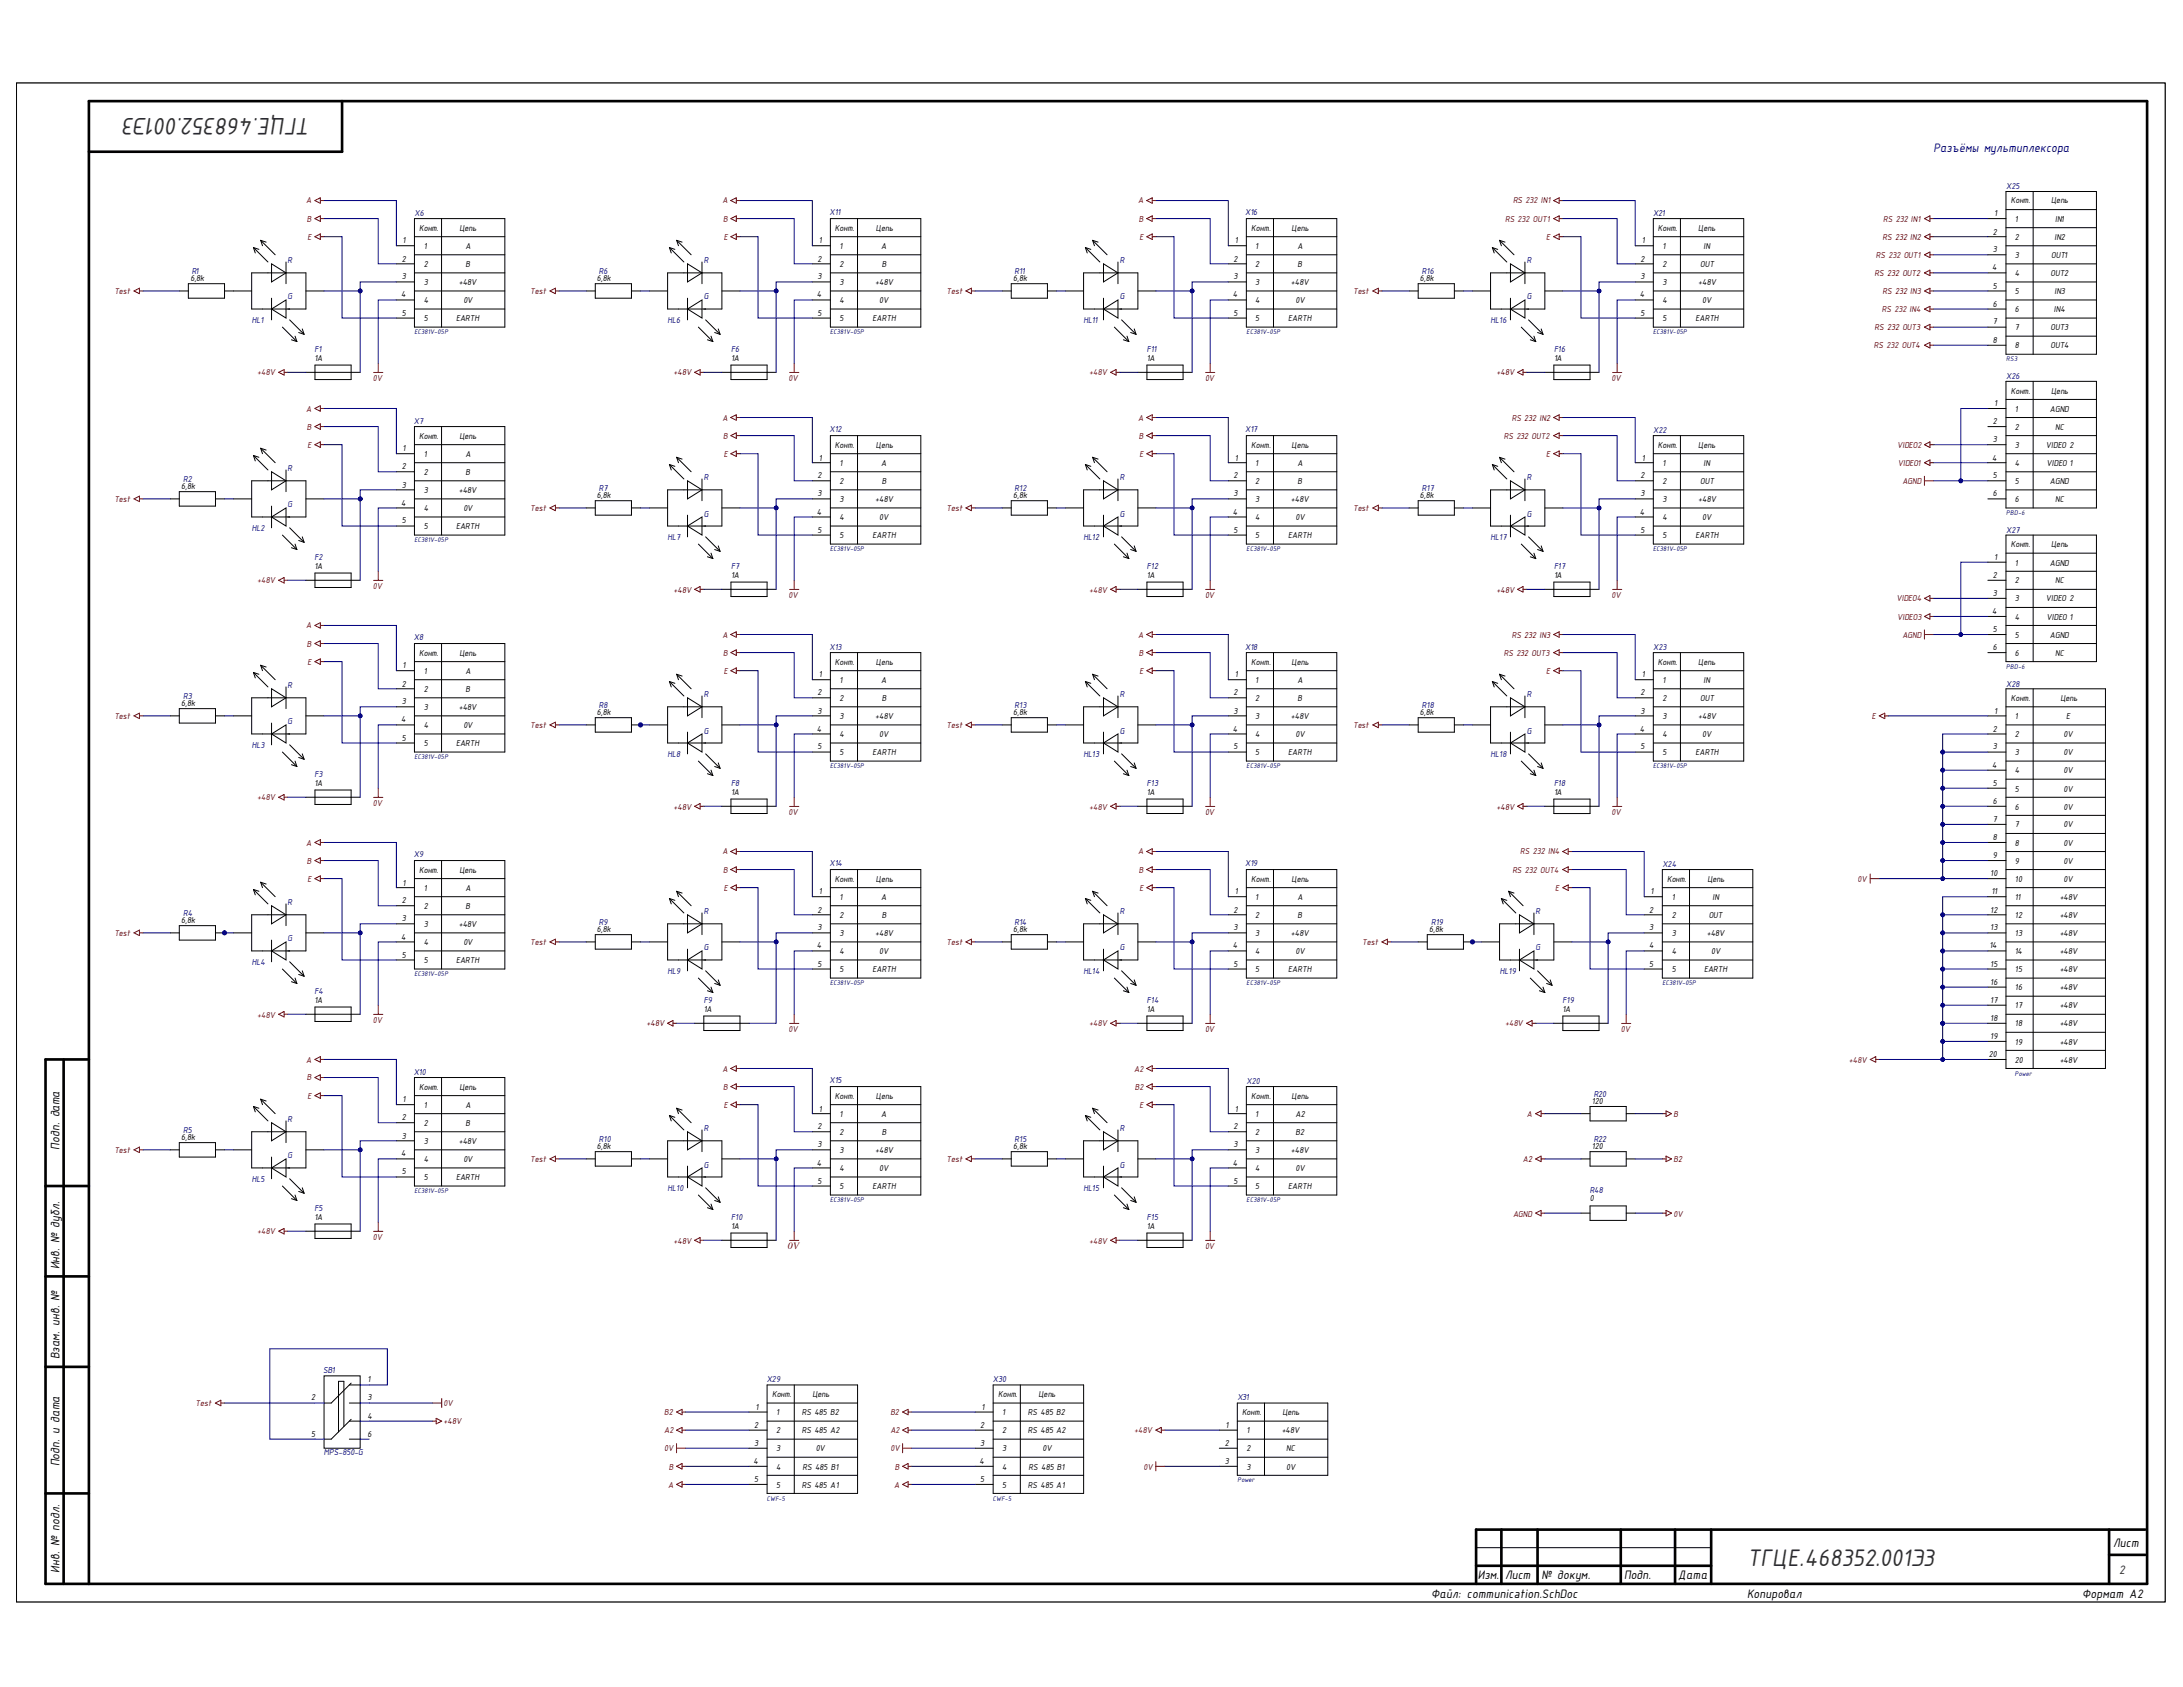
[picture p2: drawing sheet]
<svg xmlns="http://www.w3.org/2000/svg" width="279mm" height="216mm" viewBox="0 0 279 216" stroke-linecap="round" stroke-linejoin="round" font-family="sans-serif">
<defs><g id="words">
<g font-size="3.3" fill="#303030">
<text x="39.8" y="15" transform="rotate(-180 39.8 15)">ТГЦЕ.468352.001Э3</text>
<text x="223.6" y="200.4">ТГЦЕ.468352.001Э3</text>
</g>
<text font-size="1.7" fill="#000080" x="247.5" y="19.4">Разъёмы мультиплексора</text>
<g font-size="1.7">
<text x="7.6" y="147.2" transform="rotate(-90 7.6 147.2)">Подп. дата</text>
<text x="7.6" y="162.5" transform="rotate(-90 7.6 162.5)">Инв. № дубл.</text>
<text x="7.6" y="174" transform="rotate(-90 7.6 174)">Взам. инв. №</text>
<text x="7.6" y="187.7" transform="rotate(-90 7.6 187.7)">Подп. и дата</text>
<text x="270.5" y="198">Лист</text>
<text x="7.6" y="201.3" transform="rotate(-90 7.6 201.3)">Инв. № подл.</text>
<text x="189.2" y="202.1">Изм.</text>
<text x="192.6" y="202.1">Лист</text>
<text x="197.3" y="202.1">№ докум.</text>
<text x="207.9" y="202.1">Подп.</text>
<text x="214.8" y="202.1">Дата</text>
<text x="183.2" y="204.5">Файл: communication.SchDoc</text>
<text x="223.6" y="204.5">Копировал</text>
<text x="266.5" y="204.5">Формат А2</text>
</g>
<text font-size="1.7" fill="#303030" x="271.2" y="201.5">2</text>
<text font-size="1.3" fill="#800000" x="100.8" y="159.8">0V</text>
<g font-size="1.2" fill="#800000">
<text x="39.2" y="26">A</text>
<text x="39.3" y="28.4">B</text>
<text x="92.5" y="26">A</text>
<text x="92.6" y="28.4">B</text>
<text x="145.7" y="26">A</text>
<text x="145.8" y="28.4">B</text>
<text x="192.6" y="28.4">RS 232 OUT1</text>
<text x="193.7" y="26">RS 232 IN1</text>
<text x="241" y="28.4">RS 232 IN1</text>
<text x="39.3" y="30.7">E</text>
<text x="92.6" y="30.7">E</text>
<text x="145.9" y="30.7">E</text>
<text x="197.9" y="30.7">E</text>
<text x="239.9" y="35.3">RS 232 OUT2</text>
<text x="240.1" y="33">RS 232 OUT1</text>
<text x="240.9" y="30.7">RS 232 IN2</text>
<text x="14.6" y="37.6">Test</text>
<text x="67.8" y="37.6">Test</text>
<text x="121.1" y="37.6">Test</text>
<text x="173.2" y="37.6">Test</text>
<text x="240.9" y="39.9">RS 232 IN4</text>
<text x="240.9" y="37.6">RS 232 IN3</text>
<text x="239.8" y="44.6">RS 232 OUT4</text>
<text x="239.9" y="42.3">RS 232 OUT3</text>
<text x="32.9" y="48">+48V</text>
<text x="39.2" y="52.7">A</text>
<text x="47.7" y="48.8">0V</text>
<text x="86.2" y="48">+48V</text>
<text x="92.5" y="53.9">A</text>
<text x="100.9" y="48.8">0V</text>
<text x="139.4" y="48">+48V</text>
<text x="145.7" y="53.9">A</text>
<text x="154.2" y="48.8">0V</text>
<text x="191.5" y="48">+48V</text>
<text x="193.5" y="53.9">RS 232 IN2</text>
<text x="206.3" y="48.8">0V</text>
<text x="39.3" y="55">B</text>
<text x="39.3" y="57.3">E</text>
<text x="92.6" y="56.2">B</text>
<text x="92.6" y="58.4">E</text>
<text x="145.8" y="56.2">B</text>
<text x="145.9" y="58.4">E</text>
<text x="192.5" y="56.2">RS 232 OUT2</text>
<text x="197.9" y="58.4">E</text>
<text x="242.8" y="57.3">VIDEO2</text>
<text x="242.9" y="59.6">VIDEO1</text>
<text x="14.6" y="64.3">Test</text>
<text x="67.8" y="65.4">Test</text>
<text x="121.1" y="65.4">Test</text>
<text x="173.2" y="65.4">Test</text>
<text x="243.5" y="61.9">AGND</text>
<text x="32.9" y="74.7">+48V</text>
<text x="47.7" y="75.4">0V</text>
<text x="86.2" y="75.9">+48V</text>
<text x="100.9" y="76.5">0V</text>
<text x="139.4" y="75.9">+48V</text>
<text x="154.2" y="76.5">0V</text>
<text x="191.5" y="75.9">+48V</text>
<text x="206.3" y="76.5">0V</text>
<text x="242.7" y="77">VIDEO4</text>
<text x="39.2" y="80.4">A</text>
<text x="39.3" y="82.8">B</text>
<text x="92.5" y="81.6">A</text>
<text x="92.6" y="83.9">B</text>
<text x="145.7" y="81.6">A</text>
<text x="145.8" y="83.9">B</text>
<text x="192.5" y="83.9">RS 232 OUT3</text>
<text x="193.5" y="81.6">RS 232 IN3</text>
<text x="242.8" y="79.3">VIDEO3</text>
<text x="243.5" y="81.6">AGND</text>
<text x="39.3" y="85.1">E</text>
<text x="92.6" y="86.3">E</text>
<text x="145.9" y="86.3">E</text>
<text x="197.9" y="86.3">E</text>
<text x="14.6" y="92">Test</text>
<text x="67.8" y="93.2">Test</text>
<text x="121.1" y="93.2">Test</text>
<text x="173.2" y="93.2">Test</text>
<text x="239.6" y="92">E</text>
<text x="32.9" y="102.4">+48V</text>
<text x="47.7" y="103.2">0V</text>
<text x="86.2" y="103.6">+48V</text>
<text x="100.9" y="104.3">0V</text>
<text x="139.4" y="103.6">+48V</text>
<text x="154.2" y="104.3">0V</text>
<text x="191.5" y="103.6">+48V</text>
<text x="206.3" y="104.3">0V</text>
<text x="39.2" y="108.3">A</text>
<text x="39.3" y="110.5">B</text>
<text x="39.3" y="112.8">E</text>
<text x="92.5" y="109.4">A</text>
<text x="92.6" y="111.7">B</text>
<text x="145.7" y="109.4">A</text>
<text x="145.8" y="111.7">B</text>
<text x="193.6" y="111.7">RS 232 OUT4</text>
<text x="194.6" y="109.4">RS 232 IN4</text>
<text x="237.7" y="112.8">0V</text>
<text x="14.6" y="119.8">Test</text>
<text x="92.6" y="114">E</text>
<text x="145.9" y="114">E</text>
<text x="199.1" y="114">E</text>
<text x="67.8" y="120.9">Test</text>
<text x="121.1" y="120.9">Test</text>
<text x="174.4" y="120.9">Test</text>
<text x="32.9" y="130.2">+48V</text>
<text x="47.7" y="130.9">0V</text>
<text x="82.7" y="131.3">+48V</text>
<text x="139.4" y="131.3">+48V</text>
<text x="192.6" y="131.3">+48V</text>
<text x="39.2" y="136">A</text>
<text x="92.5" y="137.2">A</text>
<text x="100.9" y="132.1">0V</text>
<text x="145.2" y="137.2">A2</text>
<text x="154.2" y="132.1">0V</text>
<text x="207.4" y="132.1">0V</text>
<text x="236.6" y="136">+48V</text>
<text x="39.3" y="138.3">B</text>
<text x="39.3" y="140.6">E</text>
<text x="92.6" y="139.5">B</text>
<text x="92.6" y="141.7">E</text>
<text x="145.3" y="139.5">B2</text>
<text x="145.9" y="141.7">E</text>
<text x="195.4" y="142.9">A</text>
<text x="214.2" y="142.9">B</text>
<text x="14.6" y="147.6">Test</text>
<text x="67.8" y="148.7">Test</text>
<text x="121.1" y="148.7">Test</text>
<text x="194.9" y="148.7">A2</text>
<text x="214.2" y="148.7">B2</text>
<text x="193.7" y="155.7">AGND</text>
<text x="214.2" y="155.7">0V</text>
<text x="32.9" y="158">+48V</text>
<text x="47.7" y="158.7">0V</text>
<text x="86.2" y="159.2">+48V</text>
<text x="139.4" y="159.2">+48V</text>
<text x="154.2" y="159.8">0V</text>
<text x="25" y="180">Test</text>
<text x="56.8" y="180">0V</text>
<text x="56.8" y="182.3">+48V</text>
<text x="85" y="181.1">B2</text>
<text x="85" y="183.4">A2</text>
<text x="85" y="185.7">0V</text>
<text x="114" y="181.1">B2</text>
<text x="114" y="183.4">A2</text>
<text x="114" y="185.7">0V</text>
<text x="145.2" y="183.4">+48V</text>
<text x="85.5" y="190.4">A</text>
<text x="85.6" y="188.1">B</text>
<text x="114.5" y="190.4">A</text>
<text x="114.5" y="188.1">B</text>
<text x="146.4" y="188.1">0V</text>
</g>
<g font-size="1.2" fill="#000080">
<text x="53" y="27.6">X6</text>
<text x="106.2" y="27.6">X11</text>
<text x="159.4" y="27.6">X16</text>
<text x="211.6" y="27.6">X21</text>
<text x="256.8" y="24.2">X25</text>
<text x="24.5" y="35.1">R1</text>
<text x="36.8" y="33.7">R</text>
<text x="76.6" y="35.1">R6</text>
<text x="90.1" y="33.7">R</text>
<text x="129.9" y="35.1">R11</text>
<text x="143.3" y="33.7">R</text>
<text x="182" y="35.1">R16</text>
<text x="195.4" y="33.7">R</text>
<text x="32.2" y="41.4">HL1</text>
<text x="36.8" y="38.3">G</text>
<text x="85.4" y="41.4">HL6</text>
<text x="90.1" y="38.3">G</text>
<text x="138.7" y="41.4">HL11</text>
<text x="143.3" y="38.3">G</text>
<text x="190.8" y="41.4">HL16</text>
<text x="195.4" y="38.3">G</text>
<text x="40.3" y="45.1">F1</text>
<text x="93.6" y="45.1">F6</text>
<text x="146.8" y="45.1">F11</text>
<text x="198.9" y="45.1">F16</text>
<text x="256.8" y="48.5">X26</text>
<text x="53" y="54.2">X7</text>
<text x="106.2" y="55.3">X12</text>
<text x="159.4" y="55.3">X17</text>
<text x="211.6" y="55.5">X22</text>
<text x="23.4" y="61.7">R2</text>
<text x="36.8" y="60.3">R</text>
<text x="36.8" y="64.9">G</text>
<text x="76.6" y="62.8">R7</text>
<text x="90.1" y="61.5">R</text>
<text x="129.9" y="62.8">R12</text>
<text x="143.3" y="61.5">R</text>
<text x="182" y="62.8">R17</text>
<text x="195.4" y="61.5">R</text>
<text x="32.2" y="67.9">HL2</text>
<text x="40.3" y="71.6">F2</text>
<text x="85.4" y="69.1">HL7</text>
<text x="90.1" y="66.1">G</text>
<text x="138.7" y="69.1">HL12</text>
<text x="143.3" y="66.1">G</text>
<text x="190.8" y="69.1">HL17</text>
<text x="195.4" y="66.1">G</text>
<text x="256.8" y="68.2">X27</text>
<text x="93.6" y="72.8">F7</text>
<text x="146.8" y="72.8">F12</text>
<text x="198.9" y="72.8">F17</text>
<text x="53" y="81.9">X8</text>
<text x="106.2" y="83.1">X13</text>
<text x="159.4" y="83.1">X18</text>
<text x="211.6" y="83.2">X23</text>
<text x="23.4" y="89.5">R3</text>
<text x="36.8" y="88">R</text>
<text x="90.1" y="89.2">R</text>
<text x="143.3" y="89.2">R</text>
<text x="195.4" y="89.2">R</text>
<text x="256.8" y="87.9">X28</text>
<text x="32.2" y="95.7">HL3</text>
<text x="36.8" y="92.7">G</text>
<text x="76.6" y="90.7">R8</text>
<text x="90.1" y="93.9">G</text>
<text x="129.9" y="90.7">R13</text>
<text x="143.3" y="93.9">G</text>
<text x="182" y="90.7">R18</text>
<text x="195.4" y="93.9">G</text>
<text x="40.3" y="99.5">F3</text>
<text x="85.4" y="96.8">HL8</text>
<text x="93.6" y="100.6">F8</text>
<text x="138.7" y="96.8">HL13</text>
<text x="146.8" y="100.6">F13</text>
<text x="190.8" y="96.8">HL18</text>
<text x="198.9" y="100.6">F18</text>
<text x="53" y="109.7">X9</text>
<text x="106.2" y="110.9">X14</text>
<text x="159.4" y="110.9">X19</text>
<text x="212.8" y="111">X24</text>
<text x="23.4" y="117.2">R4</text>
<text x="36.8" y="115.9">R</text>
<text x="76.6" y="118.4">R9</text>
<text x="90.1" y="117">R</text>
<text x="129.9" y="118.4">R14</text>
<text x="143.3" y="117">R</text>
<text x="183.2" y="118.4">R19</text>
<text x="196.5" y="117">R</text>
<text x="32.2" y="123.5">HL4</text>
<text x="36.8" y="120.4">G</text>
<text x="85.4" y="124.7">HL9</text>
<text x="90.1" y="121.6">G</text>
<text x="138.7" y="124.7">HL14</text>
<text x="143.3" y="121.6">G</text>
<text x="192" y="124.7">HL19</text>
<text x="196.5" y="121.6">G</text>
<text x="40.3" y="127.2">F4</text>
<text x="90.1" y="128.4">F9</text>
<text x="146.8" y="128.4">F14</text>
<text x="200" y="128.4">F19</text>
<text x="53" y="137.5">X10</text>
<text x="36.8" y="143.6">R</text>
<text x="106.2" y="138.6">X15</text>
<text x="159.6" y="138.8">X20</text>
<text x="204" y="140.4">R20</text>
<text x="23.4" y="145">R5</text>
<text x="36.8" y="148.3">G</text>
<text x="76.6" y="146.1">R10</text>
<text x="90.1" y="144.8">R</text>
<text x="90.1" y="149.4">G</text>
<text x="129.9" y="146.1">R15</text>
<text x="143.3" y="144.8">R</text>
<text x="143.3" y="149.4">G</text>
<text x="204" y="146.1">R22</text>
<text x="32.2" y="151.2">HL5</text>
<text x="40.3" y="154.9">F5</text>
<text x="85.4" y="152.4">HL10</text>
<text x="138.7" y="152.4">HL15</text>
<text x="203.5" y="152.7">R48</text>
<text x="93.6" y="156.1">F10</text>
<text x="146.8" y="156.1">F15</text>
<text x="41.4" y="175.7">SB1</text>
<text x="98.1" y="176.9">X29</text>
<text x="127.1" y="176.9">X30</text>
<text x="158.4" y="179.2">X31</text>
<text x="41.5" y="186.2">MPS-850-G</text>
</g>
<g font-size="1.2">
<text x="53.6" y="29.5">Конт.</text>
<text x="58.8" y="29.5">Цепь</text>
<text x="106.9" y="29.5">Конт.</text>
<text x="112.1" y="29.5">Цепь</text>
<text x="160.1" y="29.5">Конт.</text>
<text x="165.3" y="29.5">Цепь</text>
<text x="212.2" y="29.5">Конт.</text>
<text x="217.3" y="29.5">Цепь</text>
<text x="255.2" y="27.6">1</text>
<text x="257.4" y="26">Конт.</text>
<text x="257.9" y="28.4">1</text>
<text x="262.5" y="26">Цепь</text>
<text x="263" y="28.4">IN1</text>
<text x="51.4" y="33.5">2</text>
<text x="51.4" y="35.8">3</text>
<text x="51.5" y="31.1">1</text>
<text x="54.2" y="31.9">1</text>
<text x="54.2" y="34.2">2</text>
<text x="59.6" y="34.2">B</text>
<text x="59.6" y="31.9">A</text>
<text x="104.7" y="33.5">2</text>
<text x="104.7" y="35.8">3</text>
<text x="104.8" y="31.1">1</text>
<text x="107.4" y="31.9">1</text>
<text x="107.4" y="34.2">2</text>
<text x="112.8" y="31.9">A</text>
<text x="112.9" y="34.2">B</text>
<text x="157.9" y="33.5">2</text>
<text x="157.9" y="35.8">3</text>
<text x="158" y="31.1">1</text>
<text x="160.7" y="31.9">1</text>
<text x="160.7" y="34.2">2</text>
<text x="166.1" y="34.2">B</text>
<text x="166.1" y="31.9">A</text>
<text x="210" y="33.5">2</text>
<text x="210" y="35.8">3</text>
<text x="210.1" y="31.1">1</text>
<text x="212.8" y="31.9">1</text>
<text x="212.8" y="34.2">2</text>
<text x="217.6" y="34.2">OUT</text>
<text x="218" y="31.9">IN</text>
<text x="255" y="34.6">4</text>
<text x="255.1" y="30">2</text>
<text x="255.1" y="32.3">3</text>
<text x="257.9" y="30.7">2</text>
<text x="257.9" y="33">3</text>
<text x="257.9" y="35.3">4</text>
<text x="262.4" y="35.3">OUT2</text>
<text x="262.5" y="33">OUT1</text>
<text x="262.9" y="30.7">IN2</text>
<text x="24.4" y="36">6,8k</text>
<text x="51.4" y="38.1">4</text>
<text x="51.4" y="40.4">5</text>
<text x="54.2" y="36.4">3</text>
<text x="54.2" y="38.8">4</text>
<text x="54.2" y="41.1">5</text>
<text x="58.4" y="41.1">EARTH</text>
<text x="58.7" y="36.4">+48V</text>
<text x="59.3" y="38.8">0V</text>
<text x="76.4" y="36">6,8k</text>
<text x="104.6" y="38.1">4</text>
<text x="104.7" y="40.4">5</text>
<text x="107.4" y="36.4">3</text>
<text x="107.4" y="38.8">4</text>
<text x="107.4" y="41.1">5</text>
<text x="111.7" y="41.1">EARTH</text>
<text x="112" y="36.4">+48V</text>
<text x="112.5" y="38.8">0V</text>
<text x="129.7" y="36">6,8k</text>
<text x="157.8" y="38.1">4</text>
<text x="157.9" y="40.4">5</text>
<text x="160.7" y="36.4">3</text>
<text x="160.7" y="38.8">4</text>
<text x="160.7" y="41.1">5</text>
<text x="164.9" y="41.1">EARTH</text>
<text x="165.2" y="36.4">+48V</text>
<text x="165.8" y="38.8">0V</text>
<text x="181.7" y="36">6,8k</text>
<text x="209.9" y="38.1">4</text>
<text x="210" y="40.4">5</text>
<text x="212.8" y="36.4">3</text>
<text x="212.8" y="38.8">4</text>
<text x="212.8" y="41.1">5</text>
<text x="217" y="41.1">EARTH</text>
<text x="217.3" y="36.4">+48V</text>
<text x="217.8" y="38.8">0V</text>
<text x="255.1" y="37">5</text>
<text x="255.1" y="39.2">6</text>
<text x="255.1" y="41.5">7</text>
<text x="257.9" y="37.6">5</text>
<text x="257.9" y="39.9">6</text>
<text x="262.9" y="39.9">IN4</text>
<text x="262.9" y="37.6">IN3</text>
<text x="40.3" y="46.2">1А</text>
<text x="93.6" y="46.2">1А</text>
<text x="146.8" y="46.2">1А</text>
<text x="198.9" y="46.2">1А</text>
<text x="255.1" y="43.9">8</text>
<text x="257.9" y="42.3">7</text>
<text x="257.9" y="44.6">8</text>
<text x="262.4" y="44.6">OUT4</text>
<text x="262.4" y="42.3">OUT3</text>
<text x="255.2" y="52">1</text>
<text x="257.4" y="50.4">Конт.</text>
<text x="257.9" y="52.7">1</text>
<text x="262.3" y="52.7">AGND</text>
<text x="262.5" y="50.4">Цепь</text>
<text x="51.5" y="57.8">1</text>
<text x="53.6" y="56.2">Конт.</text>
<text x="54.2" y="58.4">1</text>
<text x="58.8" y="56.2">Цепь</text>
<text x="59.6" y="58.4">A</text>
<text x="104.8" y="58.9">1</text>
<text x="106.9" y="57.3">Конт.</text>
<text x="107.4" y="59.6">1</text>
<text x="112.1" y="57.3">Цепь</text>
<text x="112.8" y="59.6">A</text>
<text x="158" y="58.9">1</text>
<text x="160.1" y="57.3">Конт.</text>
<text x="160.7" y="59.6">1</text>
<text x="165.3" y="57.3">Цепь</text>
<text x="166.1" y="59.6">A</text>
<text x="210.1" y="58.9">1</text>
<text x="212.2" y="57.3">Конт.</text>
<text x="212.8" y="59.6">1</text>
<text x="217.3" y="57.3">Цепь</text>
<text x="218" y="59.6">IN</text>
<text x="255" y="58.9">4</text>
<text x="255.1" y="54.3">2</text>
<text x="255.1" y="56.6">3</text>
<text x="257.9" y="55">2</text>
<text x="257.9" y="57.3">3</text>
<text x="257.9" y="59.6">4</text>
<text x="261.8" y="57.3">VIDEO 2</text>
<text x="261.9" y="59.6">VIDEO 1</text>
<text x="263" y="55">NC</text>
<text x="23.2" y="62.6">6,8k</text>
<text x="51.4" y="64.7">4</text>
<text x="51.4" y="60">2</text>
<text x="51.4" y="62.4">3</text>
<text x="54.2" y="60.8">2</text>
<text x="54.2" y="63.1">3</text>
<text x="54.2" y="65.4">4</text>
<text x="58.7" y="63.1">+48V</text>
<text x="59.3" y="65.4">0V</text>
<text x="59.6" y="60.8">B</text>
<text x="76.4" y="63.8">6,8k</text>
<text x="104.6" y="65.9">4</text>
<text x="104.7" y="61.2">2</text>
<text x="104.7" y="63.5">3</text>
<text x="107.4" y="61.9">2</text>
<text x="107.4" y="64.3">3</text>
<text x="112" y="64.3">+48V</text>
<text x="112.9" y="61.9">B</text>
<text x="129.7" y="63.8">6,8k</text>
<text x="157.8" y="65.9">4</text>
<text x="157.9" y="61.2">2</text>
<text x="157.9" y="63.5">3</text>
<text x="160.7" y="61.9">2</text>
<text x="160.7" y="64.3">3</text>
<text x="165.2" y="64.3">+48V</text>
<text x="166.1" y="61.9">B</text>
<text x="181.7" y="63.8">6,8k</text>
<text x="209.9" y="65.9">4</text>
<text x="210" y="61.2">2</text>
<text x="210" y="63.5">3</text>
<text x="212.8" y="61.9">2</text>
<text x="212.8" y="64.3">3</text>
<text x="217.3" y="64.3">+48V</text>
<text x="217.6" y="61.9">OUT</text>
<text x="255.1" y="61.2">5</text>
<text x="255.1" y="63.5">6</text>
<text x="257.9" y="61.9">5</text>
<text x="257.9" y="64.3">6</text>
<text x="262.3" y="61.9">AGND</text>
<text x="263" y="64.3">NC</text>
<text x="51.4" y="67">5</text>
<text x="54.2" y="67.7">5</text>
<text x="58.4" y="67.7">EARTH</text>
<text x="104.7" y="68.2">5</text>
<text x="107.4" y="66.6">4</text>
<text x="107.4" y="68.8">5</text>
<text x="111.7" y="68.8">EARTH</text>
<text x="112.5" y="66.6">0V</text>
<text x="157.9" y="68.2">5</text>
<text x="160.7" y="66.6">4</text>
<text x="160.7" y="68.8">5</text>
<text x="164.9" y="68.8">EARTH</text>
<text x="165.8" y="66.6">0V</text>
<text x="210" y="68.2">5</text>
<text x="212.8" y="66.6">4</text>
<text x="212.8" y="68.8">5</text>
<text x="217" y="68.8">EARTH</text>
<text x="217.8" y="66.6">0V</text>
<text x="255.2" y="71.6">1</text>
<text x="257.4" y="70">Конт.</text>
<text x="262.5" y="70">Цепь</text>
<text x="40.3" y="72.8">1А</text>
<text x="93.6" y="74">1А</text>
<text x="146.8" y="74">1А</text>
<text x="198.9" y="74">1А</text>
<text x="255.1" y="74">2</text>
<text x="255.1" y="76.3">3</text>
<text x="257.9" y="72.4">1</text>
<text x="257.9" y="74.7">2</text>
<text x="257.9" y="77">3</text>
<text x="261.8" y="77">VIDEO 2</text>
<text x="262.3" y="72.4">AGND</text>
<text x="263" y="74.7">NC</text>
<text x="53.6" y="83.9">Конт.</text>
<text x="58.8" y="83.9">Цепь</text>
<text x="255" y="78.6">4</text>
<text x="255.1" y="80.9">5</text>
<text x="255.1" y="83.2">6</text>
<text x="257.9" y="79.3">4</text>
<text x="257.9" y="81.6">5</text>
<text x="257.9" y="83.9">6</text>
<text x="261.9" y="79.3">VIDEO 1</text>
<text x="262.3" y="81.6">AGND</text>
<text x="263" y="83.9">NC</text>
<text x="51.4" y="87.9">2</text>
<text x="51.5" y="85.5">1</text>
<text x="54.2" y="86.3">1</text>
<text x="54.2" y="88.5">2</text>
<text x="59.6" y="88.5">B</text>
<text x="59.6" y="86.3">A</text>
<text x="104.7" y="89">2</text>
<text x="104.8" y="86.7">1</text>
<text x="106.9" y="85.1">Конт.</text>
<text x="107.4" y="87.4">1</text>
<text x="107.4" y="89.7">2</text>
<text x="112.1" y="85.1">Цепь</text>
<text x="112.8" y="87.4">A</text>
<text x="112.9" y="89.7">B</text>
<text x="157.9" y="89">2</text>
<text x="158" y="86.7">1</text>
<text x="160.1" y="85.1">Конт.</text>
<text x="160.7" y="87.4">1</text>
<text x="160.7" y="89.7">2</text>
<text x="165.3" y="85.1">Цепь</text>
<text x="166.1" y="89.7">B</text>
<text x="166.1" y="87.4">A</text>
<text x="210" y="89">2</text>
<text x="210.1" y="86.7">1</text>
<text x="212.2" y="85.1">Конт.</text>
<text x="212.8" y="87.4">1</text>
<text x="212.8" y="89.7">2</text>
<text x="217.3" y="85.1">Цепь</text>
<text x="217.6" y="89.7">OUT</text>
<text x="218" y="87.4">IN</text>
<text x="257.4" y="89.7">Конт.</text>
<text x="263.7" y="89.7">Цепь</text>
<text x="23.2" y="90.4">6,8k</text>
<text x="51.4" y="92.4">4</text>
<text x="51.4" y="90.2">3</text>
<text x="51.4" y="94.8">5</text>
<text x="54.2" y="90.8">3</text>
<text x="54.2" y="93.2">4</text>
<text x="54.2" y="95.5">5</text>
<text x="58.4" y="95.5">EARTH</text>
<text x="58.7" y="90.8">+48V</text>
<text x="59.3" y="93.2">0V</text>
<text x="76.4" y="91.5">6,8k</text>
<text x="104.6" y="93.6">4</text>
<text x="104.7" y="91.3">3</text>
<text x="104.7" y="95.9">5</text>
<text x="107.4" y="92">3</text>
<text x="107.4" y="94.3">4</text>
<text x="112" y="92">+48V</text>
<text x="112.5" y="94.3">0V</text>
<text x="129.7" y="91.5">6,8k</text>
<text x="157.8" y="93.6">4</text>
<text x="157.9" y="91.3">3</text>
<text x="157.9" y="95.9">5</text>
<text x="160.7" y="92">3</text>
<text x="160.7" y="94.3">4</text>
<text x="165.2" y="92">+48V</text>
<text x="165.8" y="94.3">0V</text>
<text x="181.7" y="91.5">6,8k</text>
<text x="209.9" y="93.6">4</text>
<text x="210" y="91.3">3</text>
<text x="210" y="95.9">5</text>
<text x="212.8" y="92">3</text>
<text x="212.8" y="94.3">4</text>
<text x="217.3" y="92">+48V</text>
<text x="217.8" y="94.3">0V</text>
<text x="255.1" y="93.6">2</text>
<text x="255.1" y="95.9">3</text>
<text x="255.2" y="91.3">1</text>
<text x="257.9" y="92">1</text>
<text x="257.9" y="94.3">2</text>
<text x="264.1" y="94.3">0V</text>
<text x="264.5" y="92">E</text>
<text x="40.3" y="100.6">1А</text>
<text x="93.6" y="101.7">1А</text>
<text x="107.4" y="96.7">5</text>
<text x="111.7" y="96.7">EARTH</text>
<text x="146.8" y="101.7">1А</text>
<text x="160.7" y="96.7">5</text>
<text x="164.9" y="96.7">EARTH</text>
<text x="198.9" y="101.7">1А</text>
<text x="212.8" y="96.7">5</text>
<text x="217" y="96.7">EARTH</text>
<text x="255" y="98.3">4</text>
<text x="255.1" y="100.6">5</text>
<text x="257.9" y="96.7">3</text>
<text x="257.9" y="98.9">4</text>
<text x="257.9" y="101.3">5</text>
<text x="264.1" y="96.7">0V</text>
<text x="264.1" y="101.3">0V</text>
<text x="264.1" y="98.9">0V</text>
<text x="255.1" y="102.9">6</text>
<text x="255.1" y="105.2">7</text>
<text x="255.1" y="107.5">8</text>
<text x="257.9" y="103.6">6</text>
<text x="257.9" y="105.9">7</text>
<text x="264.1" y="103.6">0V</text>
<text x="264.1" y="105.9">0V</text>
<text x="51.5" y="113.3">1</text>
<text x="53.6" y="111.7">Конт.</text>
<text x="58.8" y="111.7">Цепь</text>
<text x="106.9" y="112.8">Конт.</text>
<text x="112.1" y="112.8">Цепь</text>
<text x="160.1" y="112.8">Конт.</text>
<text x="165.3" y="112.8">Цепь</text>
<text x="213.4" y="112.8">Конт.</text>
<text x="218.5" y="112.8">Цепь</text>
<text x="254.7" y="112.1">10</text>
<text x="255.1" y="109.9">9</text>
<text x="257.9" y="108.3">8</text>
<text x="257.9" y="110.5">9</text>
<text x="257.9" y="112.8">10</text>
<text x="264.1" y="108.3">0V</text>
<text x="264.1" y="112.8">0V</text>
<text x="264.1" y="110.5">0V</text>
<text x="23.2" y="118.1">6,8k</text>
<text x="51.4" y="115.6">2</text>
<text x="51.4" y="117.9">3</text>
<text x="54.2" y="114">1</text>
<text x="54.2" y="116.3">2</text>
<text x="54.2" y="118.7">3</text>
<text x="58.7" y="118.7">+48V</text>
<text x="59.6" y="116.3">B</text>
<text x="59.6" y="114">A</text>
<text x="76.4" y="119.3">6,8k</text>
<text x="104.7" y="116.8">2</text>
<text x="104.7" y="119.1">3</text>
<text x="104.8" y="114.4">1</text>
<text x="107.4" y="115.2">1</text>
<text x="107.4" y="117.5">2</text>
<text x="107.4" y="119.8">3</text>
<text x="112" y="119.8">+48V</text>
<text x="112.8" y="115.2">A</text>
<text x="112.9" y="117.5">B</text>
<text x="129.7" y="119.3">6,8k</text>
<text x="157.9" y="116.8">2</text>
<text x="157.9" y="119.1">3</text>
<text x="158" y="114.4">1</text>
<text x="160.7" y="115.2">1</text>
<text x="160.7" y="117.5">2</text>
<text x="160.7" y="119.8">3</text>
<text x="165.2" y="119.8">+48V</text>
<text x="166.1" y="117.5">B</text>
<text x="166.1" y="115.2">A</text>
<text x="182.9" y="119.3">6,8k</text>
<text x="211.1" y="116.8">2</text>
<text x="211.1" y="119.1">3</text>
<text x="211.2" y="114.4">1</text>
<text x="214" y="115.2">1</text>
<text x="214" y="117.5">2</text>
<text x="214" y="119.8">3</text>
<text x="218.4" y="119.8">+48V</text>
<text x="218.7" y="117.5">OUT</text>
<text x="219.2" y="115.2">IN</text>
<text x="254.7" y="116.8">12</text>
<text x="254.7" y="119.1">13</text>
<text x="254.9" y="114.4">11</text>
<text x="257.9" y="115.2">11</text>
<text x="257.9" y="117.5">12</text>
<text x="257.9" y="119.8">13</text>
<text x="263.6" y="115.2">+48V</text>
<text x="263.6" y="119.8">+48V</text>
<text x="263.6" y="117.5">+48V</text>
<text x="51.4" y="120.3">4</text>
<text x="51.4" y="122.5">5</text>
<text x="54.2" y="120.9">4</text>
<text x="54.2" y="123.2">5</text>
<text x="58.4" y="123.2">EARTH</text>
<text x="59.3" y="120.9">0V</text>
<text x="104.6" y="121.4">4</text>
<text x="104.7" y="123.7">5</text>
<text x="107.4" y="122.1">4</text>
<text x="107.4" y="124.4">5</text>
<text x="111.7" y="124.4">EARTH</text>
<text x="112.5" y="122.1">0V</text>
<text x="157.8" y="121.4">4</text>
<text x="157.9" y="123.7">5</text>
<text x="160.7" y="122.1">4</text>
<text x="160.7" y="124.4">5</text>
<text x="164.9" y="124.4">EARTH</text>
<text x="165.8" y="122.1">0V</text>
<text x="211.1" y="121.4">4</text>
<text x="211.1" y="123.7">5</text>
<text x="214" y="122.1">4</text>
<text x="214" y="124.4">5</text>
<text x="218.1" y="124.4">EARTH</text>
<text x="219" y="122.1">0V</text>
<text x="254.6" y="121.4">14</text>
<text x="254.7" y="123.7">15</text>
<text x="257.9" y="122.1">14</text>
<text x="257.9" y="124.4">15</text>
<text x="263.6" y="122.1">+48V</text>
<text x="263.6" y="124.4">+48V</text>
<text x="40.3" y="128.4">1А</text>
<text x="90.1" y="129.5">1А</text>
<text x="146.8" y="129.5">1А</text>
<text x="200" y="129.5">1А</text>
<text x="254.7" y="126">16</text>
<text x="254.7" y="128.4">17</text>
<text x="254.7" y="130.7">18</text>
<text x="257.9" y="126.7">16</text>
<text x="257.9" y="129.1">17</text>
<text x="257.9" y="131.3">18</text>
<text x="263.6" y="126.7">+48V</text>
<text x="263.6" y="129.1">+48V</text>
<text x="263.6" y="131.3">+48V</text>
<text x="254.6" y="135.3">20</text>
<text x="254.7" y="132.9">19</text>
<text x="257.9" y="133.7">19</text>
<text x="257.9" y="136">20</text>
<text x="263.6" y="136">+48V</text>
<text x="263.6" y="133.7">+48V</text>
<text x="51.4" y="143.4">2</text>
<text x="51.5" y="141.1">1</text>
<text x="53.6" y="139.5">Конт.</text>
<text x="54.2" y="141.7">1</text>
<text x="58.8" y="139.5">Цепь</text>
<text x="59.6" y="141.7">A</text>
<text x="104.8" y="142.3">1</text>
<text x="106.9" y="140.6">Конт.</text>
<text x="107.4" y="142.9">1</text>
<text x="112.1" y="140.6">Цепь</text>
<text x="112.8" y="142.9">A</text>
<text x="158" y="142.3">1</text>
<text x="160.1" y="140.6">Конт.</text>
<text x="160.7" y="142.9">1</text>
<text x="165.3" y="140.6">Цепь</text>
<text x="165.8" y="142.9">A2</text>
<text x="203.7" y="141.3">120</text>
<text x="23.2" y="145.9">6,8k</text>
<text x="51.4" y="148">4</text>
<text x="51.4" y="145.7">3</text>
<text x="54.2" y="144.1">2</text>
<text x="54.2" y="146.4">3</text>
<text x="54.2" y="148.7">4</text>
<text x="58.7" y="146.4">+48V</text>
<text x="59.3" y="148.7">0V</text>
<text x="59.6" y="144.1">B</text>
<text x="76.4" y="147.1">6,8k</text>
<text x="104.6" y="149.2">4</text>
<text x="104.7" y="144.5">2</text>
<text x="104.7" y="146.8">3</text>
<text x="107.4" y="145.2">2</text>
<text x="107.4" y="147.6">3</text>
<text x="107.4" y="149.9">4</text>
<text x="112" y="147.6">+48V</text>
<text x="112.5" y="149.9">0V</text>
<text x="112.9" y="145.2">B</text>
<text x="129.7" y="147.1">6,8k</text>
<text x="157.8" y="149.2">4</text>
<text x="157.9" y="144.5">2</text>
<text x="157.9" y="146.8">3</text>
<text x="160.7" y="145.2">2</text>
<text x="160.7" y="147.6">3</text>
<text x="160.7" y="149.9">4</text>
<text x="165.2" y="147.6">+48V</text>
<text x="165.8" y="145.2">B2</text>
<text x="165.8" y="149.9">0V</text>
<text x="203.7" y="147.1">120</text>
<text x="51.4" y="150.3">5</text>
<text x="54.2" y="151">5</text>
<text x="58.4" y="151">EARTH</text>
<text x="104.7" y="151.5">5</text>
<text x="107.4" y="152.1">5</text>
<text x="111.7" y="152.1">EARTH</text>
<text x="157.9" y="151.5">5</text>
<text x="160.7" y="152.1">5</text>
<text x="164.9" y="152.1">EARTH</text>
<text x="203.5" y="153.8">0</text>
<text x="40.3" y="156.1">1А</text>
<text x="93.6" y="157.3">1А</text>
<text x="146.8" y="157.3">1А</text>
<text x="39.8" y="179.2">2</text>
<text x="47" y="179.2">3</text>
<text x="47" y="176.9">1</text>
<text x="98.8" y="178.8">Конт.</text>
<text x="104" y="178.8">Цепь</text>
<text x="127.7" y="178.8">Конт.</text>
<text x="132.9" y="178.8">Цепь</text>
<text x="39.8" y="183.9">5</text>
<text x="47" y="183.9">6</text>
<text x="47" y="181.6">4</text>
<text x="96.5" y="182.8">2</text>
<text x="96.5" y="185">3</text>
<text x="96.7" y="180.4">1</text>
<text x="99.3" y="181.1">1</text>
<text x="99.3" y="183.4">2</text>
<text x="99.3" y="185.7">3</text>
<text x="102.6" y="183.4">RS 485 A2</text>
<text x="102.6" y="181.1">RS 485 B2</text>
<text x="104.4" y="185.7">0V</text>
<text x="125.5" y="182.8">2</text>
<text x="125.5" y="185">3</text>
<text x="125.6" y="180.4">1</text>
<text x="128.3" y="181.1">1</text>
<text x="128.3" y="183.4">2</text>
<text x="128.3" y="185.7">3</text>
<text x="131.6" y="183.4">RS 485 A2</text>
<text x="131.6" y="181.1">RS 485 B2</text>
<text x="133.4" y="185.7">0V</text>
<text x="156.8" y="185">2</text>
<text x="156.8" y="182.8">1</text>
<text x="159" y="181.1">Конт.</text>
<text x="159.6" y="183.4">1</text>
<text x="159.6" y="185.7">2</text>
<text x="164" y="183.4">+48V</text>
<text x="164.1" y="181.1">Цепь</text>
<text x="164.6" y="185.7">NC</text>
<text x="96.4" y="187.3">4</text>
<text x="96.5" y="189.7">5</text>
<text x="99.3" y="188.1">4</text>
<text x="99.3" y="190.4">5</text>
<text x="102.6" y="190.4">RS 485 A1</text>
<text x="102.7" y="188.1">RS 485 B1</text>
<text x="125.4" y="187.3">4</text>
<text x="125.5" y="189.7">5</text>
<text x="128.3" y="188.1">4</text>
<text x="128.3" y="190.4">5</text>
<text x="131.6" y="190.4">RS 485 A1</text>
<text x="131.6" y="188.1">RS 485 B1</text>
<text x="156.8" y="187.3">3</text>
<text x="159.6" y="188.1">3</text>
<text x="164.6" y="188.1">0V</text>
</g>
<g font-size=".9" fill="#000080">
<text x="53" y="42.8">EC381V-05P</text>
<text x="106.3" y="42.8">EC381V-05P</text>
<text x="159.6" y="42.8">EC381V-05P</text>
<text x="211.6" y="42.8">EC381V-05P</text>
<text x="256.8" y="46.3">RS3</text>
<text x="256.8" y="65.9">PBD-6</text>
<text x="53" y="69.3">EC381V-05P</text>
<text x="106.3" y="70.5">EC381V-05P</text>
<text x="159.6" y="70.5">EC381V-05P</text>
<text x="211.6" y="70.5">EC381V-05P</text>
<text x="256.8" y="85.6">PBD-6</text>
<text x="53" y="97.2">EC381V-05P</text>
<text x="106.3" y="98.3">EC381V-05P</text>
<text x="159.6" y="98.3">EC381V-05P</text>
<text x="211.6" y="98.3">EC381V-05P</text>
<text x="53" y="124.9">EC381V-05P</text>
<text x="106.3" y="126.1">EC381V-05P</text>
<text x="159.6" y="126.1">EC381V-05P</text>
<text x="212.8" y="126.1">EC381V-05P</text>
<text x="257.9" y="137.7">Power</text>
<text x="53" y="152.7">EC381V-05P</text>
<text x="106.3" y="153.8">EC381V-05P</text>
<text x="159.6" y="153.8">EC381V-05P</text>
<text x="158.4" y="189.7">Power</text>
<text x="98.1" y="192.1">CWF-5</text>
<text x="127.1" y="192.1">CWF-5</text>
</g>
</g></defs>
<path d="M2.1 10.6h275v194.4h-275z" fill="none" stroke="#000" stroke-width=".13"/>
<path d="M2.1 10.6h275v194.4h-275z" fill-rule="evenodd" fill="#fff"/>
<g fill="none" stroke="#000" stroke-width=".13">
<path d="M2.1 10.6h275v194.4h-275zM22.9 37.2h1.2M24.1 36.3h4.6v1.9h-4.6zM28.7 37.2h3.5M32.2 34.9h7v4.6h-7zM32.4 31.7l1.9 1.8M32.4 31.7l.3 .7M32.4 31.7l.7 .2M33.4 30.8l1.8 1.8M33.4 30.8l.2 .6M33.4 30.8l.7 .2M34.8 39.5l1.8-1.1v2.3z"/>
<path d="M34.8 33.8l1.8 1.1-1.8 1.2zM34.8 38.2v2.7M36.6 33.5v2.8M39.2 37.2h2.3M50.7 31.4h2.3M50.7 33.8h2.3M50.7 36.1h2.3M50.7 38.4h2.3M53 32.6h11.6M53 34.9h11.6M53 30.3h11.6M53 28h11.6v13.9h-11.6z"/>
<path d="M53 37.2h11.6M53 39.5h11.6M56.5 28v13.9M75 37.2h1.2M76.2 36.3h4.6v1.9h-4.6zM80.8 37.2h1.2M83.1 37.2h2.3M85.4 34.9h7v4.6h-7zM85.7 31.7l1.8 1.8M85.7 31.7l.2 .7M85.7 31.7l.7 .2M86.6 30.8l1.9 1.8"/>
<path d="M86.6 30.8l.2 .6M86.6 30.8l.7 .2M88 39.5l1.8-1.1v2.3zM88 33.8l1.8 1.1-1.8 1.2zM88 38.2v2.7M89.8 33.5v2.8M92.4 37.2h2.3M104 31.4h2.3M104 33.8h2.3M104 36.1h2.3M104 38.4h2.3M106.3 32.6h11.6"/>
<path d="M106.3 34.9h11.6M106.3 30.3h11.6M106.3 28h11.6v13.9h-11.6zM106.3 37.2h11.6M106.3 39.5h11.6M109.8 28v13.9M128.3 37.2h1.1M129.4 36.3h4.7v1.9h-4.7zM134.1 37.2h1.1M136.4 37.2h2.3M138.7 34.9h6.9v4.6h-6.9zM138.9 31.7l1.9 1.8"/>
<path d="M138.9 31.7l.3 .7M138.9 31.7l.7 .2M139.8 30.8l1.9 1.8M139.8 30.8l.3 .6M139.8 30.8l.7 .2M141.2 39.5l1.9-1.1v2.3zM141.2 33.8l1.9 1.1-1.9 1.2zM141.2 38.2v2.7M143.1 33.5v2.8M145.6 37.2h2.3M157.2 31.4h2.3M157.2 33.8h2.3"/>
<path d="M157.2 36.1h2.3M157.2 38.4h2.3M159.5 32.6h11.6M159.5 34.9h11.6M159.5 30.3h11.6M159.5 28h11.6v13.9h-11.6zM159.5 37.2h11.6M159.5 39.5h11.6M163 28v13.9M180.4 37.2h1.1M181.5 36.3h4.6v1.9h-4.6zM186.1 37.2h1.2"/>
<path d="M188.5 37.2h2.3M190.8 34.9h6.9v4.7h-6.9zM191 31.7l1.9 1.8M191 31.7l.2 .7M191 31.7l.7 .2M191.9 30.8l1.9 1.8M191.9 30.8l.3 .7M191.9 30.8l.7 .2M193.3 39.6l1.9-1.2v2.3zM193.3 33.8l1.9 1.1-1.9 1.2zM193.3 38.2v2.7M195.2 33.5v2.8"/>
<path d="M197.7 37.2h2.3M209.3 31.5h2.3M209.3 33.8h2.3M209.3 36.1h2.3M209.3 38.4h2.3M211.6 32.6h11.6M211.6 34.9h11.6M211.6 30.3h11.6M211.6 28h11.6v13.9h-11.6zM211.6 37.2h11.6M211.6 39.6h11.6M215.1 28v13.9"/>
<path d="M254.4 32.6h2.3M254.4 34.9h2.3M254.4 30.3h2.3M254.4 28h2.3M254.4 37.2h2.3M254.4 39.6h2.3M256.7 31.5h11.6M256.7 33.8h11.6M256.7 36.1h11.6M256.7 38.4h11.6M256.7 24.5h11.6v20.8h-11.6zM256.7 29.1h11.6"/>
<path d="M256.7 26.8h11.6M260.2 24.5v20.8M32.4 58.3l1.9 1.8M32.4 58.3l.3 .7M32.4 58.3l.7 .2M33.4 57.4l1.8 1.8M33.4 57.4l.2 .7M33.4 57.4l.7 .2M36.1 41.9l1.9 1.8M37.1 40.9l1.8 1.9M37.3 43.5l.7 .2M37.8 43l.2 .7"/>
<path d="M38.2 42.6l.7 .2M38.7 42.1l.2 .7M39.2 47.7h6.9M40.3 46.7h4.6v1.9h-4.6zM50.7 40.7h2.3M50.7 58.1h2.3M53 54.6h11.6v13.9h-11.6zM53 56.9h11.6M53 59.2h11.6M56.5 54.6v13.9M85.7 59.4l1.8 1.9M85.7 59.4l.2 .7"/>
<path d="M85.7 59.4l.7 .3M86.6 58.5l1.9 1.9M86.6 58.5l.2 .7M86.6 58.5l.7 .3M89.4 41.9l1.8 1.8M90.3 40.9l1.9 1.9M90.5 43.5l.7 .2M91 43l.2 .7M91.5 42.6l.7 .2M91.9 42.1l.3 .7M92.4 47.7h6.9M93.6 46.7h4.6v1.9h-4.6z"/>
<path d="M104 40.7h2.3M104 59.2h2.3M106.3 55.7h11.6v13.9h-11.6zM106.3 58.1h11.6M109.8 55.7v13.9M138.9 59.4l1.9 1.9M138.9 59.4l.3 .7M138.9 59.4l.7 .3M139.8 58.5l1.9 1.9M139.8 58.5l.3 .7M139.8 58.5l.7 .3M142.6 41.9l1.9 1.8"/>
<path d="M143.6 40.9l1.8 1.9M143.8 43.5l.7 .2M144.2 43l.3 .7M144.7 42.6l.7 .2M145.2 42.1l.2 .7M145.6 47.7h7M146.8 46.7h4.6v1.9h-4.6zM157.2 40.7h2.3M157.2 59.2h2.3M159.5 55.7h11.6v13.9h-11.6zM159.5 58.1h11.6M163 55.7v13.9"/>
<path d="M191 59.4l1.9 1.9M191 59.4l.2 .7M191 59.4l.7 .3M191.9 58.5l1.9 1.9M191.9 58.5l.3 .7M191.9 58.5l.7 .3M194.7 41.9l1.9 1.8M195.6 40.9l1.9 1.9M195.9 43.5l.7 .2M196.3 43l.3 .7M196.8 42.6l.7 .2M197.3 42.1l.2 .7"/>
<path d="M197.7 47.7h7M198.9 46.7h4.6v1.9h-4.6zM209.3 40.7h2.3M209.3 59.2h2.3M211.6 55.7h11.6v13.9h-11.6zM211.6 58.1h11.6M215.1 55.7v13.9M254.4 52.3h2.3M254.4 54.6h2.3M254.4 56.9h2.3M254.4 59.2h2.3M254.4 41.9h2.3"/>
<path d="M254.4 44.2h2.3M256.7 40.7h11.6M256.7 48.8h11.6v16.2h-11.6zM256.7 53.4h11.6M256.7 55.7h11.6M256.7 51.1h11.6M256.7 58.1h11.6M256.7 43h11.6M260.2 48.8v16.2M29.9 63.8h2.3M32.2 61.5h7v4.7h-7zM34.8 66.2l1.8-1.2v2.3z"/>
<path d="M34.8 60.4l1.8 1.1-1.8 1.2zM34.8 64.8v2.7M36.1 68.5l1.9 1.8M36.6 60.1v2.8M37.1 67.5l1.8 1.9M37.3 70.1l.7 .2M37.8 69.6l.2 .7M38.2 69.2l.7 .2M38.7 68.7l.2 .7M39.2 63.8h2.3M39.2 74.3h6.9M40.3 73.3h4.6v1.9h-4.6z"/>
<path d="M50.7 67.3h2.3M50.7 65h2.3M50.7 62.7h2.3M50.7 60.4h2.3M53 66.2h11.6M53 63.8h11.6M53 61.5h11.6M83.1 65h2.3M85.4 62.7h7v4.6h-7zM88 67.3l1.8-1.1v2.3zM88 61.5l1.8 1.2-1.8 1.1zM88 65.9v2.8"/>
<path d="M89.4 69.6l1.8 1.9M89.8 61.3v2.8M90.3 68.7l1.9 1.9M90.5 71.3l.7 .2M91 70.8l.2 .7M91.5 70.3l.7 .3M91.9 69.9l.3 .7M92.4 65h2.3M92.4 75.4h6.9M93.6 74.5h4.6v1.8h-4.6zM104 66.2h2.3M104 63.8h2.3"/>
<path d="M104 61.5h2.3M104 68.5h2.3M106.3 67.3h11.6M106.3 65h11.6M106.3 62.7h11.6M106.3 60.4h11.6M128.3 65h1.1M129.4 64.1h4.7v1.8h-4.7zM134.1 65h1.1M136.4 65h2.3M138.7 62.7h6.9v4.6h-6.9zM141.2 67.3l1.9-1.1v2.3z"/>
<path d="M141.2 61.5l1.9 1.2-1.9 1.1zM141.2 65.9v2.8M142.6 69.6l1.9 1.9M143.1 61.3v2.8M143.6 68.7l1.8 1.9M143.8 71.3l.7 .2M144.2 70.8l.3 .7M144.7 70.3l.7 .3M145.2 69.9l.2 .7M145.6 65h2.3M145.6 75.4h7M146.8 74.5h4.6v1.8h-4.6z"/>
<path d="M157.2 66.2h2.3M157.2 63.8h2.3M157.2 61.5h2.3M157.2 68.5h2.3M159.5 67.3h11.6M159.5 65h11.6M159.5 62.7h11.6M159.5 60.4h11.6M180.4 65h1.1M181.5 64.1h4.6v1.8h-4.6zM186.1 65h1.2M188.5 65h2.3"/>
<path d="M190.8 62.7h6.9v4.6h-6.9zM193.3 67.3l1.9-1.1v2.3zM193.3 61.5l1.9 1.2-1.9 1.1zM193.3 65.9v2.8M194.7 69.6l1.9 1.9M195.2 61.3v2.8M195.6 68.7l1.9 1.9M195.9 71.3l.7 .2M196.3 70.8l.3 .7M196.8 70.3l.7 .3M197.3 69.9l.2 .7M197.7 65h2.3"/>
<path d="M197.7 75.4h7M198.9 74.5h4.6v1.8h-4.6zM209.3 66.2h2.3M209.3 63.8h2.3M209.3 61.5h2.3M209.3 68.5h2.3M211.6 67.3h11.6M211.6 65h11.6M211.6 62.7h11.6M211.6 60.4h11.6M254.4 63.8h2.3M254.4 61.5h2.3"/>
<path d="M254.4 74.3h2.3M254.4 71.9h2.3M254.4 76.6h2.3M254.4 78.9h2.3M256.7 62.7h11.6M256.7 68.5h11.6v16.2h-11.6zM256.7 60.4h11.6M256.7 75.4h11.6M256.7 73.1h11.6M256.7 70.8h11.6M256.7 77.7h11.6M260.2 68.5v16.2"/>
<path d="M29.9 91.6h2.3M32.2 89.3h7v4.6h-7zM32.4 86.1l1.9 1.8M32.4 86.1l.3 .7M32.4 86.1l.7 .2M33.4 85.1l1.8 1.9M33.4 85.1l.2 .7M33.4 85.1l.7 .3M34.8 93.9l1.8-1.1v2.3zM34.8 88.1l1.8 1.2-1.8 1.2zM34.8 92.5v2.8M36.1 96.2l1.9 1.9"/>
<path d="M36.6 87.9v2.8M37.1 95.3l1.8 1.9M37.3 97.9l.7 .2M37.8 97.4l.2 .7M38.2 96.9l.7 .3M38.7 96.5l.2 .7M39.2 91.6h2.3M50.7 92.8h2.3M50.7 95.1h2.3M50.7 90.5h2.3M50.7 88.1h2.3M50.7 85.8h2.3"/>
<path d="M53 82.4h11.6v13.8h-11.6zM53 93.9h11.6M53 91.6h11.6M53 89.3h11.6M53 87h11.6M53 84.7h11.6M56.5 82.4v13.8M83.1 92.8h2.3M85.4 90.5h7v4.6h-7zM85.7 87.2l1.8 1.9M85.7 87.2l.2 .7M85.7 87.2l.7 .3"/>
<path d="M86.6 86.3l1.9 1.8M86.6 86.3l.2 .7M86.6 86.3l.7 .2M88 95.1l1.8-1.2v2.3zM88 89.3l1.8 1.2-1.8 1.1zM88 93.7v2.8M89.4 97.4l1.8 1.9M89.8 89.1v2.7M90.3 96.5l1.9 1.8M90.5 99l.7 .3M91 98.6l.2 .7M91.5 98.1l.7 .2"/>
<path d="M91.9 97.6l.3 .7M92.4 92.8h2.3M104 93.9h2.3M104 91.6h2.3M104 89.3h2.3M104 96.2h2.3M104 87h2.3M106.3 92.8h11.6M106.3 95.1h11.6M106.3 90.5h11.6M106.3 88.1h11.6M106.3 83.5h11.6v13.9h-11.6z"/>
<path d="M106.3 85.8h11.6M109.8 83.5v13.9M128.3 92.8h1.1M129.4 91.8h4.7v1.9h-4.7zM134.1 92.8h1.1M136.4 92.8h2.3M138.7 90.5h6.9v4.6h-6.9zM138.9 87.2l1.9 1.9M138.9 87.2l.3 .7M138.9 87.2l.7 .3M139.8 86.3l1.9 1.8M139.8 86.3l.3 .7"/>
<path d="M139.8 86.3l.7 .2M141.2 95.1l1.9-1.2v2.3zM141.2 89.3l1.9 1.2-1.9 1.1zM141.2 93.7v2.8M142.6 97.4l1.9 1.9M143.1 89.1v2.7M143.6 96.5l1.8 1.8M143.8 99l.7 .3M144.2 98.6l.3 .7M144.7 98.1l.7 .2M145.2 97.6l.2 .7M145.6 92.8h2.3"/>
<path d="M157.2 93.9h2.3M157.2 91.6h2.3M157.2 89.3h2.3M157.2 96.2h2.3M157.2 87h2.3M159.5 92.8h11.6M159.5 95.1h11.6M159.5 90.5h11.6M159.5 88.1h11.6M159.5 83.5h11.6v13.9h-11.6zM159.5 85.8h11.6M163 83.5v13.9"/>
<path d="M188.5 92.8h2.3M190.8 90.5h6.9v4.6h-6.9zM191 87.2l1.9 1.9M191 87.2l.2 .7M191 87.2l.7 .3M191.9 86.3l1.9 1.9M191.9 86.3l.3 .7M191.9 86.3l.7 .2M193.3 95.1l1.9-1.2v2.4zM193.3 89.3l1.9 1.2-1.9 1.1zM193.3 93.7v2.8M194.7 97.4l1.9 1.9"/>
<path d="M195.2 89.1v2.8M195.6 96.5l1.9 1.8M195.9 99l.7 .3M196.3 98.6l.3 .7M196.8 98.1l.7 .2M197.3 97.6l.2 .7M197.7 92.8h2.3M209.3 93.9h2.3M209.3 91.6h2.3M209.3 89.3h2.3M209.3 96.3h2.3M209.3 87h2.3"/>
<path d="M211.6 92.8h11.6M211.6 95.1h11.6M211.6 90.5h11.6M211.6 88.2h11.6M211.6 83.5h11.6v13.9h-11.6zM211.6 85.8h11.6M215.1 83.5v13.9M254.4 93.9h2.3M254.4 91.6h2.3M254.4 96.3h2.3M254.4 98.6h2.3M254.4 83.5h2.3"/>
<path d="M254.4 81.2h2.3M256.7 92.8h12.8M256.7 95.1h12.8M256.7 90.5h12.8M256.7 88.2h12.8v48.5h-12.8zM256.7 97.4h12.8M256.7 99.7h12.8M256.7 82.4h11.6M256.7 80h11.6M260.2 88.2v48.5M29.9 119.4h2.3M32.2 117.1h7v4.6h-7z"/>
<path d="M32.4 113.8l1.9 1.9M32.4 113.8l.3 .7M32.4 113.8l.7 .3M33.4 112.9l1.8 1.9M33.4 112.9l.2 .7M33.4 112.9l.7 .2M34.8 115.9l1.8 1.2-1.8 1.1zM36.6 115.7v2.8M39.2 119.4h2.3M39.2 102h6.9M40.3 101.1h4.6v1.9h-4.6zM50.7 118.2h2.3"/>
<path d="M50.7 113.6h2.3M50.7 115.9h2.3M53 110.1h11.6v13.9h-11.6zM53 119.4h11.6M53 117.1h11.6M53 112.4h11.6M53 114.8h11.6M56.5 110.1v13.9M85.4 118.2h7v4.7h-7zM85.7 115l1.8 1.8M85.7 115l.2 .7M85.7 115l.7 .2"/>
<path d="M86.6 114.1l1.9 1.8M86.6 114.1l.2 .7M86.6 114.1l.7 .2M88 117.1l1.8 1.1-1.8 1.2zM89.8 116.8v2.8M92.4 103.2h6.9M93.6 102.3h4.6v1.8h-4.6zM104 119.4h2.3M104 117.1h2.3M104 114.8h2.3M106.3 118.2h11.6M106.3 111.3h11.6v13.9h-11.6z"/>
<path d="M106.3 113.6h11.6M106.3 115.9h11.6M109.8 111.3v13.9M138.7 118.2h6.9v4.7h-6.9zM138.9 115l1.9 1.8M138.9 115l.3 .7M138.9 115l.7 .2M139.8 114.1l1.9 1.8M139.8 114.1l.3 .7M139.8 114.1l.7 .2M141.2 117.1l1.9 1.1-1.9 1.2zM143.1 116.8v2.8"/>
<path d="M145.6 103.2h7M146.8 102.3h4.6v1.8h-4.6zM157.2 119.4h2.3M157.2 117.1h2.3M157.2 114.8h2.3M159.5 118.2h11.6M159.5 111.3h11.6v13.9h-11.6zM159.5 113.6h11.6M159.5 115.9h11.6M163 111.3v13.9M191.9 118.2h7v4.7h-7zM192.2 115l1.8 1.8"/>
<path d="M192.2 115l.2 .7M192.2 115l.7 .2M193.1 114.1l1.8 1.8M193.1 114.1l.2 .7M193.1 114.1l.7 .2M194.5 117.1l1.8 1.1-1.8 1.2zM196.3 116.8v2.8M197.7 103.2h7M198.9 102.3h4.6v1.8h-4.6zM210.4 119.4h2.4M210.4 117.1h2.4M210.4 114.8h2.4"/>
<path d="M212.8 118.2h11.5M212.8 111.3h11.5v13.9h-11.5zM212.8 113.6h11.5M212.8 115.9h11.5M216.2 111.3v13.9M254.4 119.4h2.3M254.4 117.1h2.3M254.4 100.9h2.3M254.4 103.2h2.3M254.4 105.5h2.3M254.4 107.8h2.3M254.4 110.1h2.3"/>
<path d="M254.4 112.4h2.3M254.4 114.8h2.3M256.7 118.2h12.8M256.7 102h12.8M256.7 104.3h12.8M256.7 106.7h12.8M256.7 111.3h12.8M256.7 113.6h12.8M256.7 115.9h12.8M256.7 109h12.8M34.8 121.7l1.8-1.2v2.4zM34.8 120.3v2.8"/>
<path d="M36.1 124l1.9 1.9M37.1 123.1l1.8 1.8M37.3 125.6l.7 .3M37.8 125.2l.2 .7M38.2 124.7l.7 .2M38.7 124.2l.2 .7M39.2 129.8h6.9M40.3 128.9h4.6v1.8h-4.6zM50.7 122.9h2.3M50.7 120.5h2.3M53 137.9h11.6v13.9h-11.6zM53 121.7h11.6"/>
<path d="M56.5 137.9v13.9M83.1 120.5h2.3M88 122.9l1.8-1.2v2.3zM88 121.5v2.7M88.9 131h7M89.4 125.2l1.8 1.8M90.1 130h4.6v1.9h-4.6zM90.3 124.2l1.9 1.9M90.5 126.8l.7 .2M91 126.3l.2 .7M91.5 125.9l.7 .2M91.9 125.4l.3 .7"/>
<path d="M92.4 120.5h2.3M104 121.7h2.3M104 124h2.3M106.3 122.9h11.6M106.3 120.5h11.6M106.3 139.1h11.6v13.8h-11.6zM109.8 139.1v13.8M136.4 120.5h2.3M141.2 122.9l1.9-1.2v2.3zM141.2 121.5v2.7M142.6 125.2l1.9 1.8M143.6 124.2l1.8 1.9"/>
<path d="M143.8 126.8l.7 .2M144.2 126.3l.3 .7M144.7 125.9l.7 .2M145.2 125.4l.2 .7M145.6 120.5h2.3M145.6 131h7M146.8 130h4.6v1.9h-4.6zM157.2 121.7h2.3M157.2 124h2.3M159.5 122.9h11.6M159.5 120.5h11.6M159.5 139.1h11.6v13.8h-11.6z"/>
<path d="M163 139.1v13.8M189.6 120.5h2.3M194.5 122.9l1.8-1.2v2.3zM194.5 121.5v2.7M195.9 125.2l1.8 1.8M196.8 124.2l1.8 1.9M197 126.8l.7 .2M197.5 126.3l.2 .7M197.9 125.9l.7 .2M198.4 125.4l.2 .7M198.9 120.5h2.3M198.9 131h6.9"/>
<path d="M200 130h4.7v1.9h-4.7zM210.4 121.7h2.4M210.4 124h2.4M212.8 122.9h11.5M212.8 120.5h11.5M254.4 121.7h2.3M254.4 124h2.3M254.4 126.3h2.3M254.4 128.6h2.3M254.4 131h2.3M254.4 133.3h2.3M254.4 135.6h2.3"/>
<path d="M256.7 122.9h12.8M256.7 120.5h12.8M256.7 125.2h12.8M256.7 127.5h12.8M256.7 129.8h12.8M256.7 132.1h12.8M256.7 134.4h12.8M29.9 147.2h2.3M32.2 144.8h7v4.7h-7zM32.4 141.6l1.9 1.9M32.4 141.6l.3 .7M32.4 141.6l.7 .2"/>
<path d="M33.4 140.7l1.8 1.8M33.4 140.7l.2 .7M33.4 140.7l.7 .2M34.8 149.5l1.8-1.2v2.3zM34.8 143.7l1.8 1.1-1.8 1.2zM34.8 148.1v2.8M36.1 151.8l1.9 1.8M36.6 143.5v2.7M37.1 150.9l1.8 1.8M37.3 153.4l.7 .2M37.8 152.9l.2 .7M38.2 152.5l.7 .2"/>
<path d="M38.7 152l.2 .7M39.2 147.2h2.3M39.2 157.6h6.9M40.3 156.6h4.6v1.9h-4.6zM50.7 150.6h2.3M50.7 148.3h2.3M50.7 146h2.3M50.7 141.4h2.3M50.7 143.7h2.3M53 149.5h11.6M53 147.2h11.6M53 144.8h11.6"/>
<path d="M53 142.5h11.6M53 140.2h11.6M83.1 148.3h2.3M85.4 146h7v4.6h-7zM85.7 142.8l1.8 1.8M85.7 142.8l.2 .7M85.7 142.8l.7 .2M86.6 141.8l1.9 1.9M86.6 141.8l.2 .7M86.6 141.8l.7 .3M88 150.6l1.8-1.1v2.3zM88 144.8l1.8 1.2-1.8 1.2z"/>
<path d="M88 149.2v2.8M89.4 152.9l1.8 1.9M89.8 144.6v2.8M90.3 152l1.9 1.9M90.5 154.6l.7 .2M91 154.1l.2 .7M91.5 153.6l.7 .3M91.9 153.2l.3 .7M92.4 148.3h2.3M92.4 158.7h6.9M93.6 157.8h4.6v1.9h-4.6zM104 149.5h2.3"/>
<path d="M104 147.2h2.3M104 144.8h2.3M104 142.5h2.3M104 151.8h2.3M106.3 150.6h11.6M106.3 148.3h11.6M106.3 146h11.6M106.3 141.4h11.6M106.3 143.7h11.6M136.4 148.3h2.3M138.7 146h6.9v4.6h-6.9zM138.9 142.8l1.9 1.8"/>
<path d="M138.9 142.8l.3 .7M138.9 142.8l.7 .2M139.8 141.8l1.9 1.9M139.8 141.8l.3 .7M139.8 141.8l.7 .3M141.2 150.6l1.9-1.1v2.3zM141.2 144.8l1.9 1.2-1.9 1.2zM141.2 149.2v2.8M142.6 152.9l1.9 1.9M143.1 144.6v2.8M143.6 152l1.8 1.9M143.8 154.6l.7 .2"/>
<path d="M144.2 154.1l.3 .7M144.7 153.6l.7 .3M145.2 153.2l.2 .7M145.6 148.3h2.3M145.6 158.7h7M146.8 157.8h4.6v1.9h-4.6zM157.2 149.5h2.3M157.2 147.2h2.3M157.2 144.8h2.3M157.2 142.5h2.3M157.2 151.8h2.3M159.5 150.6h11.6"/>
<path d="M159.5 148.3h11.6M159.5 146h11.6M159.5 141.4h11.6M159.5 143.7h11.6M202.3 148.3h1.2M202.3 142.5h1.2M203.5 141.6h4.6v1.9h-4.6zM203.5 147.4h4.6v1.8h-4.6zM208.1 148.3h1.2M208.1 142.5h1.2M41.5 176.1h4.6v9.2h-4.6zM44.7 179.6h1.4"/>
<path d="M44.7 177.2h1.4M44.9 177l-2.5 2.6h-.9M98.2 179.6h11.6M98.2 177.2h11.6v13.9h-11.6zM101.7 177.2v13.9M127.1 179.6h11.6M127.1 177.2h11.6v13.9h-11.6zM130.6 177.2v13.9M158.4 179.6h11.5v9.2h-11.5zM161.8 179.6v9.2M44 182.6v-5.8h-.7v6.5M44.7 181.9h1.4"/>
<path d="M44.7 184.2h1.4M44.9 181.6l-2.5 2.6h-.9M95.9 180.7h2.3M95.9 183h2.3M95.9 185.3h2.3M95.9 187.7h2.3M95.9 190h2.3M98.2 181.9h11.6M98.2 184.2h11.6M98.2 186.5h11.6M98.2 188.8h11.6M124.8 180.7h2.3"/>
<path d="M124.8 183h2.3M124.8 185.3h2.3M124.8 187.7h2.3M124.8 190h2.3M127.1 181.9h11.6M127.1 184.2h11.6M127.1 186.5h11.6M127.1 188.8h11.6M156.1 183h2.3M156.1 185.3h2.3M156.1 187.7h2.3M158.4 181.9h11.5"/>
<path d="M158.4 184.2h11.5M158.4 186.5h11.5M188.9 198.1h30.1"/>
</g>
<g fill="none" stroke="#000" stroke-width=".34">
<path d="M43.8 12.9v6.5h-32.4M5.8 135.6h5.6M5.8 135.6v67.1h269v-189.8h-263.4v189.8M8.1 135.6v67.1M5.8 151.8h5.6M5.8 163.4h5.6M5.8 174.9h5.6M5.8 191.1h5.6M192.2 195.8v6.9M196.8 195.8v6.9M207.4 195.8v6.9M214.4 195.8v6.9"/>
<path d="M219 195.8v6.9M269.9 195.8v6.9M269.9 199h4.7M274.6 195.8h-85.7v6.9M188.9 200.4h30.1"/>
</g>
<g fill="none" stroke="#800000" stroke-width=".13">
<path d="M17.1 37.2l.8-.3v.7zM17.9 37.2h.4M40.3 25.7l.7-.4v.7zM40.3 28l.7-.4v.7zM40.3 30.3l.7-.4v.7zM41 25.7h.5M41 28h.5M41 30.3h.5M70.4 37.2l.7-.3v.7zM71.1 37.2h.5M93.5 25.7l.7-.4v.7zM93.5 28l.7-.4v.7z"/>
<path d="M93.5 30.3l.7-.4v.7zM94.2 25.7h.5M94.2 28h.5M94.2 30.3h.5M123.6 37.2l.7-.3v.7zM124.3 37.2h.5M146.8 25.7l.7-.4v.7zM146.8 28l.7-.4v.7zM146.8 30.3l.7-.4v.7zM147.5 25.7h.4M147.5 28h.4M147.5 30.3h.4"/>
<path d="M175.7 37.2l.7-.3v.7zM176.4 37.2h.5M198.9 25.7l.7-.4v.7zM198.9 28l.7-.4v.7zM198.9 30.3l.7-.4v.8zM199.6 25.7h.4M199.6 28h.4M199.6 30.3h.4M246.3 28l.7-.4v.7zM246.3 30.3l.7-.4v.8zM246.3 32.6l.7-.3v.7zM246.3 34.9l.7-.3v.7z"/>
<path d="M246.3 37.2l.7-.3v.7zM246.3 39.6l.7-.4v.7zM247 28h.5M247 30.3h.5M247 37.2h.5M247 32.6h.5M247 34.9h.5M247 39.6h.5M35.7 47.7l.7-.4v.7zM36.4 47.7h.4M40.3 52.3l.7-.4v.7zM40.3 54.6l.7-.4v.7z"/>
<path d="M40.3 56.9l.7-.3v.7zM41 52.3h.5M41 54.6h.5M41 56.9h.5M47.8 47.7h1.2M48.4 46.5v1.2M88.9 47.7l.7-.4v.7zM89.6 47.7h.5M93.5 53.4l.7-.3v.7zM93.5 55.7l.7-.3v.7zM93.5 58.1l.7-.4v.7zM94.2 53.4h.5"/>
<path d="M94.2 55.7h.5M94.2 58.1h.5M101.1 47.7h1.1M101.7 46.5v1.2M142.1 47.7l.7-.4v.7zM142.8 47.7h.5M146.8 53.4l.7-.3v.7zM146.8 55.7l.7-.3v.7zM146.8 58.1l.7-.4v.7zM147.5 53.4h.4M147.5 55.7h.4M147.5 58.1h.4"/>
<path d="M154.3 47.7h1.2M154.9 46.5v1.2M194.2 47.7l.7-.4v.7zM194.9 47.7h.5M198.9 53.4l.7-.3v.7zM198.9 55.7l.7-.3v.7zM198.9 58.1l.7-.4v.7zM199.6 53.4h.4M199.6 55.7h.4M199.6 58.1h.4M206.4 47.7h1.2M207 46.5v1.2"/>
<path d="M246.3 41.9l.7-.4v.7zM246.3 44.2l.7-.4v.7zM246.3 56.9l.7-.3v.7zM246.3 59.2l.7-.3v.7zM247 56.9h.5M247 59.2h.5M247 41.9h.5M247 44.2h.5M17.1 63.8l.8-.3v.7zM17.9 63.8h.4M35.7 74.3l.7-.4v.7zM36.4 74.3h.4"/>
<path d="M47.8 74.3h1.2M48.4 73.1v1.2M70.4 65l.7-.3v.7zM71.1 65h.5M88.9 75.4l.7-.3v.7zM89.6 75.4h.5M101.1 75.4h1.1M101.7 74.3v1.1M123.6 65l.7-.3v.7zM124.3 65h.5M142.1 75.4l.7-.3v.7zM142.8 75.4h.5"/>
<path d="M154.3 75.4h1.2M154.9 74.3v1.1M175.7 65l.7-.3v.7zM176.4 65h.5M194.2 75.4l.7-.3v.7zM194.9 75.4h.5M206.4 75.4h1.2M207 74.3v1.1M246.3 78.9l.7-.4v.7zM246.3 76.6l.7-.4v.7zM246.3 61v1.1M246.3 61.5h1.2"/>
<path d="M247 78.9h.5M247 76.6h.5M17.1 91.6l.8-.3v.7zM17.9 91.6h.4M40.3 80l.7-.3v.7zM40.3 82.4l.7-.4v.7zM40.3 84.7l.7-.4v.7zM41 80h.5M41 82.4h.5M41 84.7h.5M70.4 92.8l.7-.4v.7zM71.1 92.8h.5"/>
<path d="M93.5 81.2l.7-.3v.7zM93.5 83.5l.7-.3v.7zM93.5 85.8l.7-.3v.7zM94.2 81.2h.5M94.2 83.5h.5M94.2 85.8h.5M123.6 92.8l.7-.4v.7zM124.3 92.8h.5M146.8 81.2l.7-.3v.7zM146.8 83.5l.7-.3v.7zM146.8 85.8l.7-.3v.7zM147.5 81.2h.4"/>
<path d="M147.5 83.5h.4M147.5 85.8h.4M175.7 92.8l.7-.4v.7zM176.4 92.8h.5M198.9 81.2l.7-.3v.7zM198.9 83.5l.7-.3v.7zM198.9 85.8l.7-.3v.7zM199.6 81.2h.4M199.6 83.5h.4M199.6 85.8h.4M240.5 91.6l.7-.3v.7zM241.2 91.6h.5"/>
<path d="M246.3 81.2h1.2M246.3 80.6v1.2M17.1 119.4l.8-.4v.7zM17.9 119.4h.4M35.7 102l.7-.3v.7zM36.4 102h.4M40.3 107.8l.7-.3v.7zM40.3 110.1l.7-.3v.7zM40.3 112.4l.7-.3v.7zM41 107.8h.5M41 110.1h.5M41 112.4h.5"/>
<path d="M47.8 102.1h1.2M48.4 100.9v1.2M88.9 103.2l.7-.4v.7zM89.6 103.2h.5M93.5 109l.7-.4v.7zM93.5 111.3l.7-.4v.7zM93.5 113.6l.7-.4v.8zM94.2 109h.5M94.2 111.3h.5M94.2 113.6h.5M101.1 103.2h1.1M101.7 102v1.2"/>
<path d="M142.1 103.2l.7-.4v.7zM142.8 103.2h.5M146.8 109l.7-.4v.7zM146.8 111.3l.7-.4v.7zM146.8 113.6l.7-.4v.8zM147.5 109h.4M147.5 111.3h.4M147.5 113.6h.4M154.3 103.2h1.2M154.9 102v1.2M194.2 103.2l.7-.4v.7zM194.9 103.2h.5"/>
<path d="M200 109l.7-.4v.7zM200 111.3l.7-.4v.7zM200 113.6l.7-.3v.7zM200.7 109h.5M200.7 111.3h.5M200.7 113.6h.5M206.4 103.2h1.2M207 102v1.2M239.4 112.4h1.1M239.4 111.9v1.1M35.7 129.8l.7-.4v.8zM36.4 129.8h.4"/>
<path d="M40.3 135.6l.7-.4v.7zM40.3 137.9l.7-.4v.8zM41 135.6h.5M41 137.9h.5M47.8 129.8h1.2M48.4 128.6v1.2M70.4 120.5l.7-.3v.7zM71.1 120.5h.5M85.4 131l.7-.4v.7zM86.1 131h.5M93.5 136.7l.7-.3v.7zM93.5 139.1l.7-.4v.7z"/>
<path d="M94.2 136.7h.5M94.2 139.1h.5M101.1 131h1.1M101.7 129.8v1.2M123.6 120.5l.7-.3v.7zM124.3 120.5h.5M142.1 131l.7-.4v.7zM142.8 131h.5M146.8 136.7l.7-.3v.7zM146.8 139.1l.7-.4v.7zM147.5 136.7h.4M147.5 139.1h.4"/>
<path d="M154.3 131h1.2M154.9 129.8v1.2M176.9 120.5l.7-.3v.7zM177.6 120.5h.4M195.4 131l.7-.4v.7zM196.1 131h.5M207.5 131h1.2M208.1 129.8v1.2M239.4 135.6l.7-.4v.7zM240.1 135.6h.4M17.1 147.2l.8-.4v.7zM17.9 147.2h.4"/>
<path d="M35.7 157.6l.7-.4v.7zM36.4 157.6h.4M40.3 140.2l.7-.3v.7zM41 140.2h.5M47.8 157.6h1.2M48.4 156.4v1.2M70.4 148.3l.7-.3v.7zM71.1 148.3h.5M88.9 158.7l.7-.3v.7zM89.6 158.7h.5M93.5 141.4l.7-.4v.7zM94.2 141.4h.5"/>
<path d="M101.1 158.7h1.1M101.7 157.6v1.1M123.6 148.3l.7-.3v.7zM124.3 148.3h.5M142.1 158.7l.7-.3v.7zM142.8 158.7h.5M146.8 141.4l.7-.4v.7zM147.5 141.4h.4M154.3 158.7h1.2M154.9 157.6v1.1M196.5 142.5l.7-.3v.7zM196.5 148.3l.7-.3v.7z"/>
<path d="M196.5 155.3l.7-.4v.7zM197.2 148.3h.5M197.2 142.5h.5M197.2 155.3h.5M212.8 148.3h.4M212.8 142.5h.4M212.8 155.3h.4M213.2 142.2l.7 .3-.7 .4zM213.2 148l.7 .3-.7 .4zM213.2 154.9l.7 .4-.7 .3zM27.6 179.6l.7-.4v.7zM28.3 179.6h.4"/>
<path d="M55.4 179.6h1.1M56.5 179v1.1M55.4 181.9h.4M55.8 181.5l.7 .4-.7 .3zM86.6 180.7l.7-.3v.7zM86.6 183l.7-.3v.7zM86.6 187.7l.7-.4v.7zM86.6 190l.7-.4v.7zM86.6 184.8v1.1M86.6 185.3h1.2M87.3 180.7h.5M87.3 183h.5"/>
<path d="M87.3 187.7h.5M87.3 190h.5M115.5 185.3h1.2M115.5 180.7l.7-.3v.7zM115.5 183l.7-.3v.7zM115.5 187.7l.7-.4v.7zM115.5 190l.7-.4v.7zM115.5 184.8v1.1M116.2 180.7h.5M116.2 183h.5M116.2 187.7h.5M116.2 190h.5"/>
<path d="M147.9 187.7h1.2M147.9 187.1v1.1M147.9 183l.7-.3v.7zM148.6 183h.5"/>
</g>
<path d="M40.3 179.6h1.2M46.1 179.6h1.2M46.1 177.2h1.2M40.3 184.2h1.2M46.1 184.2h1.2M46.1 181.9h1.2" fill="none" stroke="#00f" stroke-width=".13"/>
<path d="M41.5 28h6.9v5.8h2.3M41.5 30.3h2.3v10.4h6.9M41.5 54.6h6.9v5.8h2.3M41.5 52.3h9.2v5.8M41.5 63.8h4.6M50.7 65h-2.3v8.1" fill="none" stroke="#000080" stroke-width=".13"/>
<circle cx="46.1" cy="63.8" r=".23" fill="#000080"/>
<g fill="none" stroke="#000080" stroke-width=".13">
<path d="M41.5 25.7h9.2v5.7M41.5 37.2h4.6M50.7 38.4h-2.3v8.1M41.5 56.9h2.3v10.4h6.9"/>
<circle cx="46.1" cy="63.8" r=".23"/>
</g>
<circle cx="46.1" cy="37.2" r=".24" fill="#000080"/>
<g fill="none" stroke="#000080" stroke-width=".13">
<path d="M18.3 37.2h4.6M18.3 63.8h3.5M41.5 80h9.2v5.8M41.5 91.6h4.6M50.7 92.8h-2.3v8.1"/>
<circle cx="46.1" cy="37.2" r=".24"/>
</g>
<circle cx="46.1" cy="91.6" r=".23" fill="#000080"/>
<g fill="none" stroke="#000080" stroke-width=".13">
<path d="M18.3 91.6h3.5M41.5 84.7h2.3v10.4h6.9M41.5 82.4h6.9v5.7h2.3M41.5 107.8h9.2v5.8M41.5 119.4h4.6M50.7 120.5h-2.3v8.1"/>
<circle cx="46.1" cy="91.6" r=".23"/>
</g>
<circle cx="46.1" cy="119.4" r=".24" fill="#000080"/>
<g fill="none" stroke="#000080" stroke-width=".13">
<path d="M94.7 28h7v5.8h2.3M94.7 25.7h9.3v5.7M94.7 37.2h4.6M104 38.4h-2.3v8.1M41.5 112.4h2.3v10.5h6.9M41.5 110.1h6.9v5.8h2.3M41.5 137.9h6.9v5.8h2.3M41.5 140.2h2.3v10.4h6.9"/>
<circle cx="46.1" cy="119.4" r=".24"/>
</g>
<circle cx="99.3" cy="37.2" r=".24" fill="#000080"/>
<g fill="none" stroke="#000080" stroke-width=".13">
<path d="M94.7 30.3h2.3v10.4h7M41.5 135.6h9.2v5.8M41.5 147.2h4.6M50.7 148.3h-2.3v8.1"/>
<circle cx="99.3" cy="37.2" r=".24"/>
</g>
<circle cx="46.1" cy="147.2" r=".24" fill="#000080"/>
<g fill="none" stroke="#000080" stroke-width=".13">
<path d="M71.6 37.2h3.4M94.7 53.4h9.3v5.8M94.7 65h4.6M104 66.2h-2.3v8.1M18.3 147.2h3.5"/>
<circle cx="46.1" cy="147.2" r=".24"/>
</g>
<circle cx="99.3" cy="65" r=".24" fill="#000080"/>
<g fill="none" stroke="#000080" stroke-width=".13">
<path d="M94.7 58.1h2.3v10.4h7M94.7 55.7h7v5.8h2.3M71.6 65h3.4M94.7 81.2h9.3v5.8M94.7 92.8h4.6M104 93.9h-2.3v8.1"/>
<circle cx="99.3" cy="65" r=".24"/>
</g>
<circle cx="99.3" cy="92.8" r=".23" fill="#000080"/>
<g fill="none" stroke="#000080" stroke-width=".13">
<path d="M71.6 92.8h3.4M94.7 85.8h2.3v10.4h7M94.7 83.5h7v5.8h2.3M94.7 111.3h7v5.8h2.3M94.7 113.6h2.3v10.4h7M94.7 139.1h7v5.7h2.3M94.7 136.7h9.3v5.8M94.7 148.3h4.6M104 149.5h-2.3v8.1"/>
<circle cx="99.3" cy="92.8" r=".23"/>
</g>
<circle cx="99.3" cy="148.3" r=".24" fill="#000080"/>
<g fill="none" stroke="#000080" stroke-width=".13">
<path d="M94.7 109h9.3v5.8M94.7 120.5h4.6M104 121.7h-2.3v8.1M94.7 141.4h2.3v10.4h7"/>
<circle cx="99.3" cy="148.3" r=".24"/>
</g>
<circle cx="99.3" cy="120.5" r=".24" fill="#000080"/>
<g fill="none" stroke="#000080" stroke-width=".13">
<path d="M147.9 25.7h9.3v5.7M147.9 37.2h4.7M157.2 38.4h-2.3v8.1M71.6 120.5h3.4M71.6 148.3h3.4"/>
<circle cx="99.3" cy="120.5" r=".24"/>
</g>
<circle cx="152.6" cy="37.2" r=".24" fill="#000080"/>
<g fill="none" stroke="#000080" stroke-width=".13">
<path d="M124.8 37.2h3.5M147.9 30.3h2.4v10.4h6.9M147.9 28h7v5.8h2.3M147.9 53.4h9.3v5.8M147.9 65h4.7M157.2 66.2h-2.3v8.1"/>
<circle cx="152.6" cy="37.2" r=".24"/>
</g>
<circle cx="152.6" cy="65" r=".24" fill="#000080"/>
<g fill="none" stroke="#000080" stroke-width=".13">
<path d="M200 28h7v5.8h2.3M200 25.7h9.3v5.8M200 37.2h4.7M209.3 38.4h-2.3v8.1M147.9 58.1h2.4v10.4h6.9M147.9 55.7h7v5.8h2.3M124.8 65h3.5M147.9 139.1h7v5.7h2.3M147.9 141.4h2.4v10.4h6.9"/>
<circle cx="152.6" cy="65" r=".24"/>
</g>
<circle cx="204.7" cy="37.2" r=".23" fill="#000080"/>
<g fill="none" stroke="#000080" stroke-width=".13">
<path d="M200 30.3h2.3v10.4h7M147.9 136.7h9.3v5.8M147.9 148.3h4.7M157.2 149.5h-2.3v8.1"/>
<circle cx="204.7" cy="37.2" r=".23"/>
</g>
<circle cx="152.6" cy="148.3" r=".24" fill="#000080"/>
<g fill="none" stroke="#000080" stroke-width=".13">
<path d="M176.9 37.2h3.5M147.9 81.2h9.3v5.8M147.9 92.8h4.7M157.2 93.9h-2.3v8.1M124.8 148.3h3.5"/>
<circle cx="152.6" cy="148.3" r=".24"/>
</g>
<circle cx="152.6" cy="92.8" r=".24" fill="#000080"/>
<g fill="none" stroke="#000080" stroke-width=".13">
<path d="M124.8 92.8h3.5M147.9 85.8h2.4v10.4h6.9M147.9 83.5h7v5.8h2.3M147.9 109h9.3v5.8M147.9 120.5h4.7M157.2 121.7h-2.3v8.1"/>
<circle cx="152.6" cy="92.8" r=".24"/>
</g>
<circle cx="152.6" cy="120.5" r=".24" fill="#000080"/>
<g fill="none" stroke="#000080" stroke-width=".13">
<path d="M200 55.7h7v5.8h2.3M200 58.1h2.3v10.4h7M200 83.5h7v5.8h2.3M200 81.2h9.3v5.8M200 92.8h4.7M209.3 93.9h-2.3v8.1M147.9 113.6h2.4v10.4h6.9M147.9 111.3h7v5.8h2.3M124.8 120.5h3.5"/>
<circle cx="152.6" cy="120.5" r=".24"/>
</g>
<circle cx="204.7" cy="92.8" r=".24" fill="#000080"/>
<g fill="none" stroke="#000080" stroke-width=".13">
<path d="M200 53.4h9.3v5.8M200 65h4.7M209.3 66.2h-2.3v8.1M200 85.8h2.3v10.5h7"/>
<circle cx="204.7" cy="92.8" r=".24"/>
</g>
<circle cx="204.7" cy="65" r=".24" fill="#000080"/>
<g fill="none" stroke="#000080" stroke-width=".13">
<path d="M176.9 65h3.5M176.9 92.8h3.5M201.2 109h9.2v5.8M201.2 120.5h4.6M210.4 121.7h-2.3v8.1"/>
<circle cx="204.7" cy="65" r=".24"/>
</g>
<circle cx="205.8" cy="120.5" r=".24" fill="#000080"/>
<g fill="none" stroke="#000080" stroke-width=".13">
<path d="M247.5 28h6.9M247.5 30.3h6.9M247.5 32.6h6.9M247.5 34.9h6.9M247.5 37.2h6.9M247.5 39.6h6.9M36.8 47.7h2.4M90.1 47.7h2.3M143.3 47.7h2.3M195.4 47.7h2.3M247.5 41.9h6.9M247.5 44.2h6.9"/>
<path d="M36.8 74.3h2.4M90.1 75.4h2.3M143.3 75.4h2.3M195.4 75.4h2.3M247.5 76.6h6.9M36.8 102h2.4M90.1 103.2h2.3M143.3 103.2h2.3M195.4 103.2h2.3M201.2 113.6h2.3v10.4h6.9M201.2 111.3h6.9v5.8h2.3M36.8 129.8h2.4"/>
<path d="M86.6 131h2.3M143.3 131h2.3M178 120.5h3.5M196.6 131h2.3M254.4 133.3h-5.8v2.3M36.8 157.6h2.4M90.1 158.7h2.3M143.3 158.7h2.3M47.3 179.6h8.1M47.3 181.9h8.1M87.8 180.7h8.1M87.8 183h8.1"/>
<path d="M87.8 185.3h8.1M87.8 187.7h8.1M87.8 190h8.1M149.1 183h7"/>
<circle cx="205.8" cy="120.5" r=".24"/>
</g>
<circle cx="248.6" cy="133.3" r=".23" fill="#000080"/>
<circle cx="248.6" cy="133.3" r=".23" fill="none" stroke="#000080" stroke-width=".13"/>
<circle cx="248.6" cy="135.6" r=".23" fill="#000080"/>
<g fill="none" stroke="#000080" stroke-width=".13">
<path d="M248.6 131v2.3"/>
<circle cx="248.6" cy="135.6" r=".23"/>
</g>
<circle cx="248.6" cy="133.3" r=".23" fill="#000080"/>
<circle cx="248.6" cy="133.3" r=".23" fill="none" stroke="#000080" stroke-width=".13"/>
<circle cx="248.6" cy="131" r=".23" fill="#000080"/>
<g fill="none" stroke="#000080" stroke-width=".13">
<path d="M248.6 131h5.8"/>
<circle cx="248.6" cy="131" r=".23"/>
</g>
<circle cx="248.6" cy="131" r=".23" fill="#000080"/>
<g fill="none" stroke="#000080" stroke-width=".13">
<path d="M254.4 128.6h-5.8v2.4"/>
<circle cx="248.6" cy="131" r=".23"/>
</g>
<circle cx="248.6" cy="128.6" r=".23" fill="#000080"/>
<circle cx="248.6" cy="128.6" r=".23" fill="none" stroke="#000080" stroke-width=".13"/>
<circle cx="248.6" cy="131" r=".23" fill="#000080"/>
<g fill="none" stroke="#000080" stroke-width=".13">
<path d="M254.4 126.3h-5.8v2.3"/>
<circle cx="248.6" cy="131" r=".23"/>
</g>
<circle cx="248.6" cy="126.3" r=".23" fill="#000080"/>
<circle cx="248.6" cy="126.3" r=".23" fill="none" stroke="#000080" stroke-width=".13"/>
<circle cx="248.6" cy="128.6" r=".23" fill="#000080"/>
<g fill="none" stroke="#000080" stroke-width=".13">
<path d="M254.4 124h-5.8v2.3"/>
<circle cx="248.6" cy="128.6" r=".23"/>
</g>
<circle cx="248.6" cy="124" r=".24" fill="#000080"/>
<circle cx="248.6" cy="124" r=".24" fill="none" stroke="#000080" stroke-width=".13"/>
<circle cx="248.6" cy="126.3" r=".23" fill="#000080"/>
<g fill="none" stroke="#000080" stroke-width=".13">
<path d="M254.4 121.7h-5.8v2.3"/>
<circle cx="248.6" cy="126.3" r=".23"/>
</g>
<circle cx="248.6" cy="121.7" r=".24" fill="#000080"/>
<circle cx="248.6" cy="121.7" r=".24" fill="none" stroke="#000080" stroke-width=".13"/>
<circle cx="248.6" cy="124" r=".24" fill="#000080"/>
<g fill="none" stroke="#000080" stroke-width=".13">
<path d="M254.4 119.4h-5.8v2.3"/>
<circle cx="248.6" cy="124" r=".24"/>
</g>
<circle cx="248.6" cy="119.4" r=".24" fill="#000080"/>
<circle cx="248.6" cy="119.4" r=".24" fill="none" stroke="#000080" stroke-width=".13"/>
<circle cx="248.6" cy="121.7" r=".24" fill="#000080"/>
<g fill="none" stroke="#000080" stroke-width=".13">
<path d="M254.4 117.1h-5.8v2.3"/>
<circle cx="248.6" cy="121.7" r=".24"/>
</g>
<circle cx="248.6" cy="117.1" r=".24" fill="#000080"/>
<circle cx="248.6" cy="117.1" r=".24" fill="none" stroke="#000080" stroke-width=".13"/>
<circle cx="248.6" cy="119.4" r=".24" fill="#000080"/>
<g fill="none" stroke="#000080" stroke-width=".13">
<path d="M254.4 114.8h-5.8v2.3"/>
<circle cx="248.6" cy="119.4" r=".24"/>
</g>
<circle cx="248.6" cy="117.1" r=".24" fill="#000080"/>
<g fill="none" stroke="#000080" stroke-width=".13">
<path d="M254.4 110.1h-5.8v2.3"/>
<circle cx="248.6" cy="117.1" r=".24"/>
</g>
<circle cx="248.6" cy="110.1" r=".23" fill="#000080"/>
<circle cx="248.6" cy="110.1" r=".23" fill="none" stroke="#000080" stroke-width=".13"/>
<circle cx="248.6" cy="112.4" r=".23" fill="#000080"/>
<g fill="none" stroke="#000080" stroke-width=".13">
<path d="M254.4 107.8h-5.8v2.3"/>
<circle cx="248.6" cy="112.4" r=".23"/>
</g>
<circle cx="248.6" cy="107.8" r=".23" fill="#000080"/>
<circle cx="248.6" cy="107.8" r=".23" fill="none" stroke="#000080" stroke-width=".13"/>
<circle cx="248.6" cy="110.1" r=".23" fill="#000080"/>
<g fill="none" stroke="#000080" stroke-width=".13">
<path d="M254.4 105.5h-5.8v2.3"/>
<circle cx="248.6" cy="110.1" r=".23"/>
</g>
<circle cx="248.6" cy="105.5" r=".23" fill="#000080"/>
<circle cx="248.6" cy="105.5" r=".23" fill="none" stroke="#000080" stroke-width=".13"/>
<circle cx="248.6" cy="107.8" r=".23" fill="#000080"/>
<g fill="none" stroke="#000080" stroke-width=".13">
<path d="M254.4 103.2h-5.8v2.3"/>
<circle cx="248.6" cy="107.8" r=".23"/>
</g>
<circle cx="248.6" cy="103.2" r=".24" fill="#000080"/>
<circle cx="248.6" cy="103.2" r=".24" fill="none" stroke="#000080" stroke-width=".13"/>
<circle cx="248.6" cy="105.5" r=".23" fill="#000080"/>
<g fill="none" stroke="#000080" stroke-width=".13">
<path d="M254.4 100.9h-5.8v2.3"/>
<circle cx="248.6" cy="105.5" r=".23"/>
</g>
<circle cx="248.6" cy="100.9" r=".24" fill="#000080"/>
<circle cx="248.6" cy="100.9" r=".24" fill="none" stroke="#000080" stroke-width=".13"/>
<circle cx="248.6" cy="103.2" r=".24" fill="#000080"/>
<g fill="none" stroke="#000080" stroke-width=".13">
<path d="M254.4 98.6h-5.8v2.3"/>
<circle cx="248.6" cy="103.2" r=".24"/>
</g>
<circle cx="248.6" cy="98.6" r=".24" fill="#000080"/>
<circle cx="248.6" cy="98.6" r=".24" fill="none" stroke="#000080" stroke-width=".13"/>
<circle cx="248.6" cy="100.9" r=".24" fill="#000080"/>
<g fill="none" stroke="#000080" stroke-width=".13">
<path d="M254.4 96.3h-5.8v2.3"/>
<circle cx="248.6" cy="100.9" r=".24"/>
</g>
<circle cx="248.6" cy="96.2" r=".24" fill="#000080"/>
<circle cx="248.6" cy="96.2" r=".24" fill="none" stroke="#000080" stroke-width=".13"/>
<circle cx="248.6" cy="98.6" r=".24" fill="#000080"/>
<g fill="none" stroke="#000080" stroke-width=".13">
<path d="M254.4 93.9h-5.8v2.4"/>
<circle cx="248.6" cy="98.6" r=".24"/>
</g>
<circle cx="248.6" cy="96.2" r=".24" fill="#000080"/>
<g fill="none" stroke="#000080" stroke-width=".13">
<path d="M104 36.1h-4.7v11.6M241.7 91.6h12.7"/>
<circle cx="248.6" cy="96.2" r=".24"/>
</g>
<circle cx="99.3" cy="37.2" r=".24" fill="#000080"/>
<g fill="none" stroke="#000080" stroke-width=".13">
<path d="M157.2 36.1h-4.6v11.6"/>
<circle cx="99.3" cy="37.2" r=".24"/>
</g>
<circle cx="152.6" cy="37.2" r=".24" fill="#000080"/>
<g fill="none" stroke="#000080" stroke-width=".13">
<path d="M135.2 37.2h1.2M187.3 37.2h1.2M28.7 63.8h1.2M82 65h1.1M187.3 65h1.2M28.7 91.6h1.2M135.2 92.8h1.2M187.3 92.8h1.2M82 120.5h1.1M188.5 120.5h1.1M28.7 147.2h1.2M82 148.3h1.1"/>
<path d="M135.2 148.3h1.2M197.7 142.5h4.6M197.7 148.3h4.6M209.3 142.5h3.5M209.3 148.3h3.5"/>
<circle cx="152.6" cy="37.2" r=".24"/>
</g>
<circle cx="188.5" cy="120.5" r=".23" fill="#000080"/>
<g fill="none" stroke="#000080" stroke-width=".13">
<path d="M28.7 119.4h1.2"/>
<circle cx="188.5" cy="120.5" r=".23"/>
</g>
<circle cx="28.7" cy="119.4" r=".24" fill="#000080"/>
<g fill="none" stroke="#000080" stroke-width=".13">
<path d="M82 92.8h1.1M18.3 119.4h3.5"/>
<circle cx="28.7" cy="119.4" r=".24"/>
</g>
<circle cx="82" cy="92.8" r=".24" fill="#000080"/>
<g fill="none" stroke="#000080" stroke-width=".13">
<path d="M135.2 65h1.2M50.7 90.5h-4.6v11.5M135.2 120.5h1.2M149.1 187.7h7"/>
<circle cx="82" cy="92.8" r=".24"/>
</g>
<circle cx="46.1" cy="91.6" r=".23" fill="#000080"/>
<g fill="none" stroke="#000080" stroke-width=".13">
<path d="M50.7 118.2h-4.6v11.6"/>
<circle cx="46.1" cy="91.6" r=".23"/>
</g>
<circle cx="46.1" cy="119.4" r=".24" fill="#000080"/>
<g fill="none" stroke="#000080" stroke-width=".13">
<path d="M104 63.8h-4.7v11.6"/>
<circle cx="46.1" cy="119.4" r=".24"/>
</g>
<circle cx="99.3" cy="65" r=".24" fill="#000080"/>
<g fill="none" stroke="#000080" stroke-width=".13">
<path d="M104 91.6h-4.7v11.6"/>
<circle cx="99.3" cy="65" r=".24"/>
</g>
<circle cx="99.3" cy="92.8" r=".23" fill="#000080"/>
<g fill="none" stroke="#000080" stroke-width=".13">
<path d="M104 119.4h-4.7v11.6h-3.4"/>
<circle cx="99.3" cy="92.8" r=".23"/>
</g>
<circle cx="99.3" cy="120.5" r=".24" fill="#000080"/>
<g fill="none" stroke="#000080" stroke-width=".13">
<path d="M104 147.2h-4.7v11.5"/>
<circle cx="99.3" cy="120.5" r=".24"/>
</g>
<circle cx="99.3" cy="148.3" r=".24" fill="#000080"/>
<g fill="none" stroke="#000080" stroke-width=".13">
<path d="M157.2 63.8h-4.6v11.6"/>
<circle cx="99.3" cy="148.3" r=".24"/>
</g>
<circle cx="152.6" cy="65" r=".24" fill="#000080"/>
<g fill="none" stroke="#000080" stroke-width=".13">
<path d="M210.4 119.4h-4.6v11.6"/>
<circle cx="152.6" cy="65" r=".24"/>
</g>
<circle cx="205.8" cy="120.5" r=".24" fill="#000080"/>
<g fill="none" stroke="#000080" stroke-width=".13">
<path d="M209.3 91.6h-4.6v11.6"/>
<circle cx="205.8" cy="120.5" r=".24"/>
</g>
<circle cx="204.7" cy="92.8" r=".24" fill="#000080"/>
<g fill="none" stroke="#000080" stroke-width=".13">
<path d="M240.5 135.6h13.9"/>
<circle cx="204.7" cy="92.8" r=".24"/>
</g>
<circle cx="248.6" cy="135.6" r=".23" fill="#000080"/>
<g fill="none" stroke="#000080" stroke-width=".13">
<path d="M240.5 112.4h13.9"/>
<circle cx="248.6" cy="135.6" r=".23"/>
</g>
<circle cx="248.6" cy="112.4" r=".23" fill="#000080"/>
<g fill="none" stroke="#000080" stroke-width=".13">
<path d="M50.7 62.7h-4.6v1.1"/>
<circle cx="248.6" cy="112.4" r=".23"/>
</g>
<circle cx="46.1" cy="63.8" r=".23" fill="#000080"/>
<g fill="none" stroke="#000080" stroke-width=".13">
<path d="M46.1 63.8v10.5"/>
<circle cx="46.1" cy="63.8" r=".23"/>
</g>
<circle cx="46.1" cy="63.8" r=".23" fill="#000080"/>
<g fill="none" stroke="#000080" stroke-width=".13">
<path d="M50.7 36.1h-4.6v11.6"/>
<circle cx="46.1" cy="63.8" r=".23"/>
</g>
<circle cx="46.1" cy="37.2" r=".24" fill="#000080"/>
<g fill="none" stroke="#000080" stroke-width=".13">
<path d="M50.7 146h-4.6v11.6"/>
<circle cx="46.1" cy="37.2" r=".24"/>
</g>
<circle cx="46.1" cy="147.2" r=".24" fill="#000080"/>
<g fill="none" stroke="#000080" stroke-width=".13">
<path d="M209.3 63.8h-4.6v11.6"/>
<circle cx="46.1" cy="147.2" r=".24"/>
</g>
<circle cx="204.7" cy="65" r=".24" fill="#000080"/>
<g fill="none" stroke="#000080" stroke-width=".13">
<path d="M157.2 147.2h-4.6v11.5"/>
<circle cx="204.7" cy="65" r=".24"/>
</g>
<circle cx="152.6" cy="148.3" r=".24" fill="#000080"/>
<g fill="none" stroke="#000080" stroke-width=".13">
<path d="M157.2 91.6h-4.6v11.6"/>
<circle cx="152.6" cy="148.3" r=".24"/>
</g>
<circle cx="152.6" cy="92.8" r=".24" fill="#000080"/>
<g fill="none" stroke="#000080" stroke-width=".13">
<path d="M209.3 36.1h-4.6v11.6"/>
<circle cx="152.6" cy="92.8" r=".24"/>
</g>
<circle cx="204.7" cy="37.2" r=".23" fill="#000080"/>
<g fill="none" stroke="#000080" stroke-width=".13">
<path d="M157.2 119.4h-4.6v11.6"/>
<circle cx="204.7" cy="37.2" r=".23"/>
</g>
<circle cx="152.6" cy="120.5" r=".24" fill="#000080"/>
<g fill="none" stroke="#000080" stroke-width=".13">
<path d="M254.4 52.3h-3.4v9.2M28.7 179.6h11.6M47.3 177.2h2.3v-4.6h-15.1v11.6h5.8"/>
<circle cx="152.6" cy="120.5" r=".24"/>
</g>
<circle cx="251" cy="61.5" r=".24" fill="#000080"/>
<g fill="none" stroke="#000080" stroke-width=".13">
<path d="M247.5 61.5h6.9"/>
<circle cx="251" cy="61.5" r=".24"/>
</g>
<circle cx="251" cy="61.5" r=".24" fill="#000080"/>
<g fill="none" stroke="#000080" stroke-width=".13">
<path d="M247.5 56.9h6.9M247.5 59.2h6.9M247.5 78.9h6.9M254.4 71.9h-3.4v9.3"/>
<circle cx="251" cy="61.5" r=".24"/>
</g>
<circle cx="251" cy="81.2" r=".23" fill="#000080"/>
<g fill="none" stroke="#000080" stroke-width=".13">
<path d="M247.5 81.2h6.9M197.7 155.3h4.6M209.3 155.3h3.5M116.7 180.7h8.1M116.7 183h8.1M116.7 185.3h8.1M116.7 187.7h8.1M116.7 190h8.1"/>
<circle cx="251" cy="81.2" r=".23"/>
</g>
<circle cx="251" cy="81.2" r=".23" fill="#000080"/>
<g fill="none" stroke="#000080" stroke-width=".13">
<path d="M82 37.2h1.1"/>
<circle cx="251" cy="81.2" r=".23"/>
</g>
<path d="M21.8 63.8h1.1M22.9 62.9h4.7v1.9h-4.7zM27.6 63.8h1.1M75 65h1.2M76.2 64.1h4.6v1.8h-4.6zM80.8 65h1.2M21.8 91.6h1.1M22.9 90.7h4.7v1.8h-4.7zM27.6 91.6h1.1" fill="none" stroke="#000" stroke-width=".13"/>
<circle cx="28.7" cy="119.4" r=".24" fill="#000080"/>
<circle cx="28.7" cy="119.4" r=".24" fill="none" stroke="#000080" stroke-width=".13"/>
<path d="M22.9 118.5h4.7v1.8h-4.7zM27.6 119.4h1.1" fill="none" stroke="#000" stroke-width=".13"/>
<circle cx="28.7" cy="119.4" r=".24" fill="#000080"/>
<circle cx="28.7" cy="119.4" r=".24" fill="none" stroke="#000080" stroke-width=".13"/>
<path d="M21.8 119.4h1.1M21.8 147.2h1.1M22.9 146.2h4.7v1.9h-4.7zM27.6 147.2h1.1" fill="none" stroke="#000" stroke-width=".13"/>
<circle cx="82" cy="92.8" r=".24" fill="#000080"/>
<circle cx="82" cy="92.8" r=".24" fill="none" stroke="#000080" stroke-width=".13"/>
<path d="M76.2 91.8h4.6v1.9h-4.6zM80.8 92.8h1.2" fill="none" stroke="#000" stroke-width=".13"/>
<circle cx="82" cy="92.8" r=".24" fill="#000080"/>
<circle cx="82" cy="92.8" r=".24" fill="none" stroke="#000080" stroke-width=".13"/>
<g fill="none" stroke="#000" stroke-width=".13">
<path d="M75 92.8h1.2M180.4 92.8h1.1M181.5 91.9h4.6v1.8h-4.6zM186.1 92.8h1.2M76.2 119.6h4.6v1.9h-4.6zM129.4 119.6h4.7v1.9h-4.7zM75 120.5h1.2M80.8 120.5h1.2M128.3 120.5h1.1M134.1 120.5h1.1M75 148.3h1.2M76.2 147.4h4.6v1.8h-4.6z"/>
<path d="M80.8 148.3h1.2M128.3 148.3h1.1M129.4 147.4h4.7v1.8h-4.7zM134.1 148.3h1.1"/>
</g>
<circle cx="188.5" cy="120.5" r=".23" fill="#000080"/>
<circle cx="188.5" cy="120.5" r=".23" fill="none" stroke="#000080" stroke-width=".13"/>
<path d="M182.7 119.6h4.6v1.9h-4.6zM187.3 120.5h1.2" fill="none" stroke="#000" stroke-width=".13"/>
<circle cx="188.5" cy="120.5" r=".23" fill="#000080"/>
<circle cx="188.5" cy="120.5" r=".23" fill="none" stroke="#000080" stroke-width=".13"/>
<path d="M181.5 120.5h1.2M202.3 155.3h1.2M203.5 154.3h4.6v1.9h-4.6zM208.1 155.3h1.2" fill="none" stroke="#000" stroke-width=".13"/>
<use href="#words"/>
</svg>
